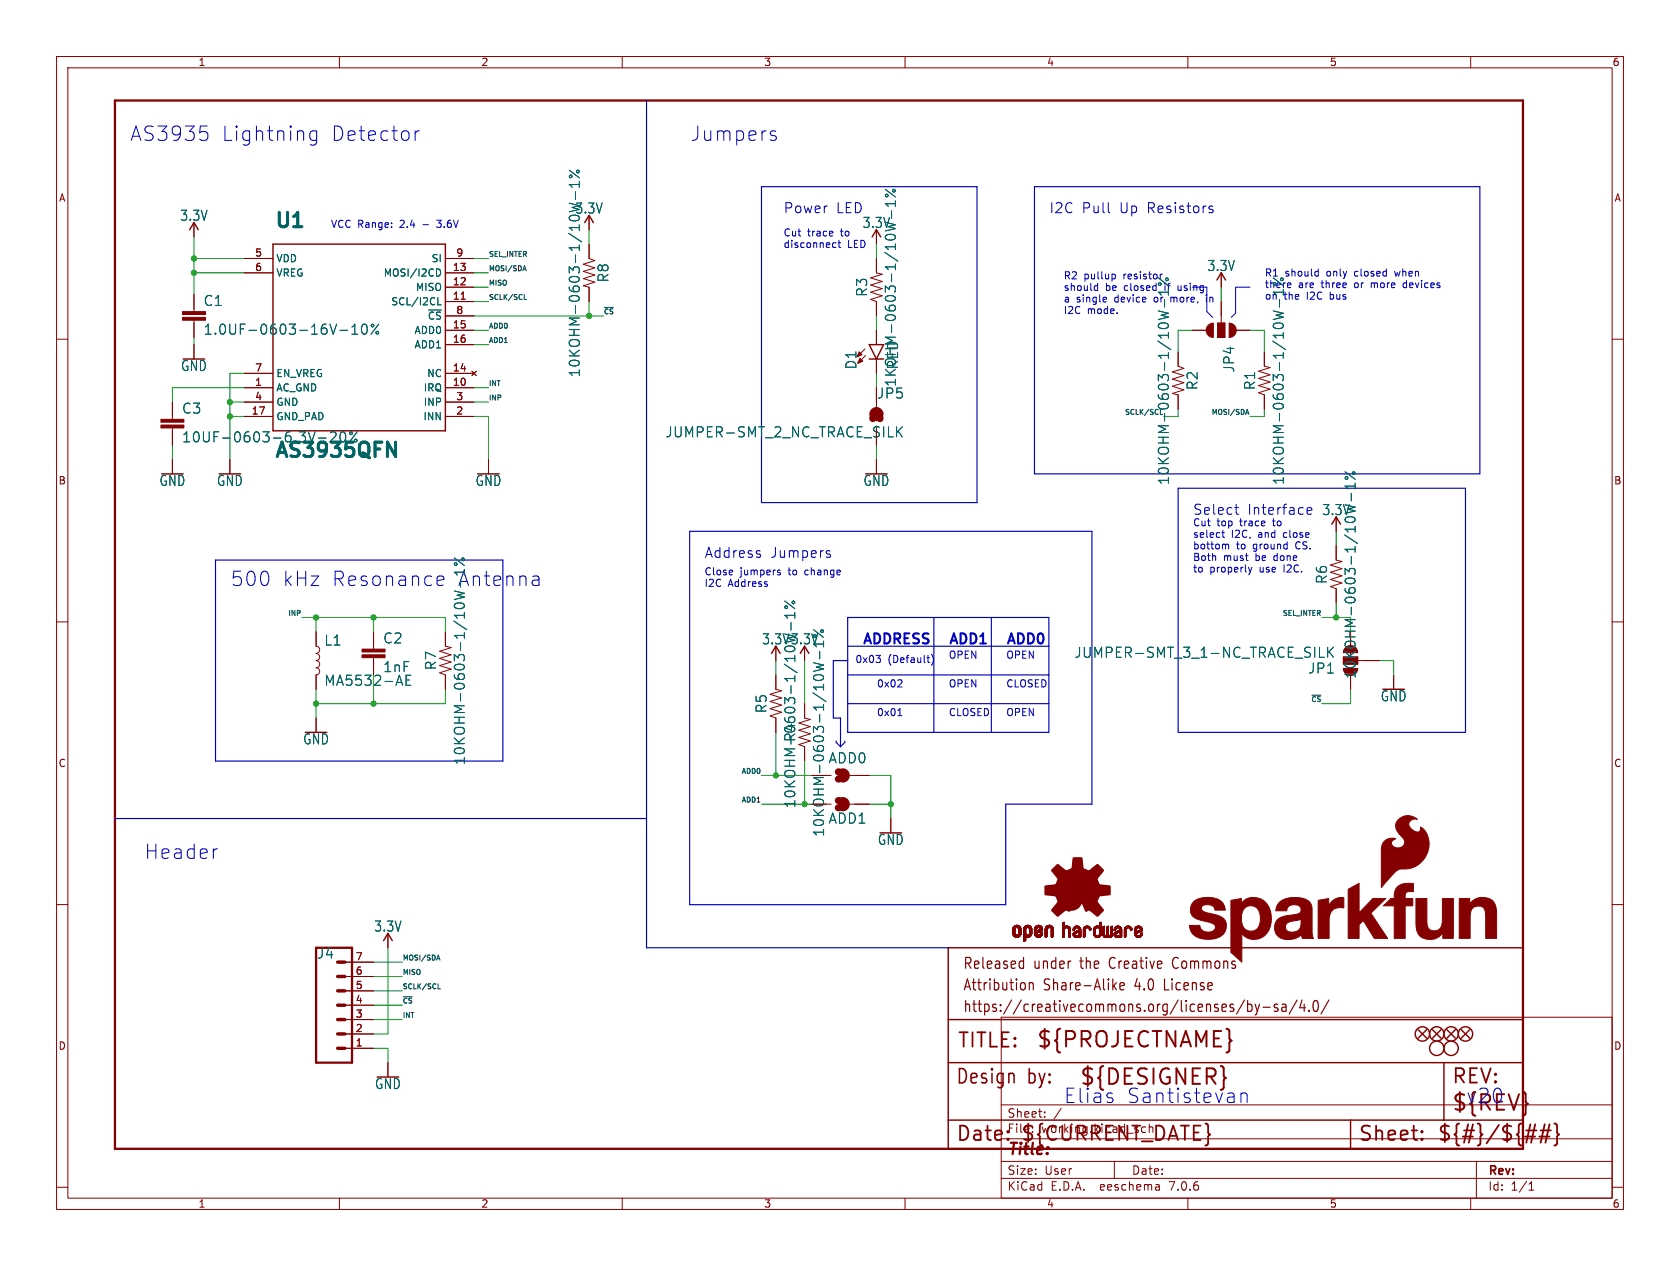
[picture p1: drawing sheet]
<svg xmlns="http://www.w3.org/2000/svg" width="297mm" height="224mm" viewBox="0 0 297 224" stroke-linecap="round" stroke-linejoin="round" font-family="sans-serif">
<defs><g id="words">
<g font-size="3.8" fill="#840000">
<text x="183.1" y="185.7">${PROJECTNAME}</text>
<text x="190.8" y="192.3">${DESIGNER}</text>
<text x="256.5" y="196.9">${REV}</text>
</g>
<g font-size="3.5" fill="#0000c2">
<text x="22.9" y="25.2">AS3935</text>
<text x="39" y="25.2">Lightning</text>
<text x="58.3" y="25.2">Detector</text>
<text x="121.9" y="25.2">Jumpers</text>
<text x="40.6" y="103.9">500</text>
<text x="49.8" y="103.9">kHz</text>
<text x="58.4" y="103.9">Resonance</text>
<text x="25.4" y="152.2">Header</text>
<text x="188" y="195.3">Elias</text>
<text x="199" y="195.3">Santistevan</text>
<text x="259.1" y="195.3">v20</text>
</g>
<g font-size="3.5" fill="#006464">
<text x="48.3" y="41">U1</text>
<text x="48.3" y="81.6">AS3935QFN</text>
<text x="80.6" y="103.9">Antenna</text>
</g>
<g font-size="3.5" fill="#840000">
<text x="169.2" y="185.7">TITLE:</text>
<text x="168.9" y="192.1">Design</text>
<text x="181.6" y="192.1">by:</text>
<text x="256.5" y="192.1">REV:</text>
<text x="168.9" y="202.2">Date:</text>
<text x="180.3" y="202.2">${CURRENT_DATE}</text>
<text x="240" y="202.2">Sheet:</text>
<text x="254" y="202.2">${#}/${##}</text>
</g>
<text font-size="2.8" fill="#840000" x="178" y="204.8">Title:</text>
<g font-size="2.7" fill="#840000">
<text x="170.2" y="171.7">Released</text>
<text x="182.7" y="171.7">under</text>
<text x="191.1" y="171.7">the</text>
<text x="196.5" y="171.7">Creative</text>
<text x="208" y="171.7">Commons</text>
<text x="170.2" y="175.5">Attribution</text>
<text x="170.2" y="179.3">https://creativecommons.org/licenses/by-sa/4.0/</text>
<text x="184.5" y="175.5">Share-Alike</text>
<text x="200.8" y="175.5">4.0</text>
<text x="206.2" y="175.5">License</text>
</g>
<g font-size="2.5" fill="#006464">
<text x="31.8" y="39.3">3.3V</text>
<text x="101.6" y="38">3.3V</text>
<text x="152.4" y="40.5">3.3V</text>
<text x="107.8" y="50" transform="rotate(-90 107.8 50)">R8</text>
<text x="153.5" y="52.6" transform="rotate(-90 153.5 52.6)">R3</text>
<text x="213.4" y="48.2">3.3V</text>
<text x="35.9" y="54.3">C1</text>
<text x="35.9" y="59.4">1.0UF-0603-16V-10%</text>
<text x="31.9" y="65.8">GND</text>
<text x="151.6" y="65.4" transform="rotate(-90 151.6 65.4)">D1</text>
<text x="159" y="65.4" transform="rotate(-90 159 65.4)">RED</text>
<text x="218.4" y="66" transform="rotate(-90 218.4 66)">JP4</text>
<text x="102.7" y="66.8" transform="rotate(-90 102.7 66.8)">10KOHM-0603-1/10W-1%</text>
<text x="158.6" y="68.5" transform="rotate(-90 158.6 68.5)">1KOHM-0603-1/10W-1%</text>
<text x="211.9" y="69.1" transform="rotate(-90 211.9 69.1)">R2</text>
<text x="222.1" y="69.1" transform="rotate(-90 222.1 69.1)">R1</text>
<text x="32.1" y="73.4">C3</text>
<text x="32.1" y="78.5">10UF-0603-6.3V-20%</text>
<text x="28.1" y="86.2">GND</text>
<text x="38.3" y="86.2">GND</text>
<text x="84" y="86.2">GND</text>
<text x="152.6" y="86.2">GND</text>
<text x="206.9" y="85.9" transform="rotate(-90 206.9 85.9)">10KOHM-0603-1/10W-1%</text>
<text x="227.2" y="85.9" transform="rotate(-90 227.2 85.9)">10KOHM-0603-1/10W-1%</text>
<text x="233.7" y="91.3">3.3V</text>
<text x="234.8" y="103.4" transform="rotate(-90 234.8 103.4)">R6</text>
<text x="57.3" y="114.4">L1</text>
<text x="67.7" y="114">C2</text>
<text x="67.7" y="119.1">1nF</text>
<text x="77.3" y="118.6" transform="rotate(-90 77.3 118.6)">R7</text>
<text x="134.6" y="114.2">3.3V 3.3V</text>
<text x="189.9" y="116.6">JUMPER-SMT_3_1-NC_TRACE_SILK</text>
<text x="231.2" y="119.4">JP1</text>
<text x="57.3" y="121.5">MA5532-AE</text>
<text x="239.9" y="120.2" transform="rotate(-90 239.9 120.2)">10KOHM-0603-1/10W-1%</text>
<text x="244" y="124.3">GND</text>
<text x="53.5" y="131.9">GND</text>
<text x="135.7" y="126.2" transform="rotate(-90 135.7 126.2)">R5</text>
<text x="140.8" y="131.3" transform="rotate(-90 140.8 131.3)">R4</text>
<text x="82.4" y="135.4" transform="rotate(-90 82.4 135.4)">10KOHM-0603-1/10W-1%</text>
<text x="146.4" y="135.2">ADD0</text>
<text x="140.8" y="143" transform="rotate(-90 140.8 143)">10KOHM-0603-1/10W-1%</text>
<text x="146.4" y="145.9">ADD1</text>
<text x="155.1" y="149.7">GND</text>
<text x="66.1" y="165">3.3V</text>
<text x="56" y="169.8">J4</text>
<text x="66.2" y="192.8">GND</text>
</g>
<g font-size="2.5" fill="#0000c2">
<text x="138.4" y="37.9">Power</text>
<text x="147.8" y="37.9">LED</text>
<text x="185.4" y="37.9">I2C</text>
<text x="191.2" y="37.9">Pull</text>
<text x="197.9" y="37.9">Up</text>
<text x="202.8" y="37.9">Resistors</text>
<text x="210.8" y="91.2">Select</text>
<text x="220.5" y="91.2">Interface</text>
<text x="124.5" y="98.8">Address</text>
<text x="136.2" y="98.8">Jumpers</text>
<text x="152.4" y="114.1">ADDRESS</text>
<text x="167.6" y="114.1">ADD1</text>
<text x="177.8" y="114.1">ADD0</text>
</g>
<g font-size="2.5" fill="#840000">
<text x="155" y="70.7">JP5</text>
<text x="117.6" y="77.6">JUMPER-SMT_2_NC_TRACE_SILK</text>
<text x="145.9" y="148.1" transform="rotate(-90 145.9 148.1)">10KOHM-0603-1/10W-1%</text>
</g>
<g font-size="2.1" fill="#840000">
<text x="178" y="197.9">Sheet:</text>
<text x="178" y="200.6">File:</text>
<text x="184.1" y="200.6">working.kicad_sch</text>
<text x="178" y="208">Size:</text>
<text x="184.7" y="208">User</text>
<text x="200" y="208">Date:</text>
<text x="263" y="208.2">Rev:</text>
<text x="178" y="210.8">KiCad</text>
<text x="185.7" y="210.8">E.D.A.</text>
<text x="194.6" y="210.8">eeschema</text>
<text x="207" y="210.8">7.0.6</text>
<text x="263" y="210.8">Id:</text>
<text x="267.1" y="210.8">1/1</text>
</g>
<g font-size="1.8" fill="#840000">
<text x="35" y="11.9">1</text>
<text x="85" y="11.9">2</text>
<text x="135" y="11.9">3</text>
<text x="185" y="11.9">4</text>
<text x="235" y="11.9">5</text>
<text x="285" y="11.9">6</text>
<text x="10.3" y="35.9">A</text>
<text x="285.3" y="35.9">A</text>
<text x="10.3" y="85.9">B</text>
<text x="285.3" y="85.9">B</text>
<text x="10.3" y="135.9">C</text>
<text x="285.3" y="135.9">C</text>
<text x="10.3" y="185.9">D</text>
<text x="285.3" y="185.9">D</text>
<text x="35" y="213.8">1</text>
<text x="85" y="213.8">2</text>
<text x="135" y="213.8">3</text>
<text x="185" y="213.8">4</text>
<text x="235" y="213.8">5</text>
<text x="285" y="213.8">6</text>
</g>
<g font-size="1.8" fill="#0000c2">
<text x="58.4" y="40.4">VCC Range:</text>
<text x="70.8" y="40.4">2.4</text>
<text x="75" y="40.4">-</text>
<text x="77.7" y="40.4">3.6V</text>
<text x="138.4" y="41.9">Cut</text>
<text x="142.7" y="41.9">trace</text>
<text x="148.8" y="41.9">to</text>
<text x="138.4" y="43.9">disconnect</text>
<text x="149.8" y="43.9">LED</text>
<text x="188" y="49.5">R2</text>
<text x="188" y="51.5">should</text>
<text x="188" y="53.6">a</text>
<text x="190.3" y="53.6">single</text>
<text x="191.6" y="49.5">pullup</text>
<text x="195.4" y="51.5">be</text>
<text x="197.1" y="53.6">device</text>
<text x="198.8" y="51.5">closed</text>
<text x="206.2" y="51.5">if</text>
<text x="207.4" y="53.6">more,</text>
<text x="208.7" y="51.5">using</text>
<text x="213.9" y="53.6">in</text>
<text x="223.5" y="49">R1</text>
<text x="227" y="53.1">the</text>
<text x="229.5" y="51">are</text>
<text x="231.1" y="53.1">I2C</text>
<text x="233.7" y="51">three</text>
<text x="234.6" y="49">only</text>
<text x="235.4" y="53.1">bus</text>
<text x="239.7" y="49">closed</text>
<text x="239.7" y="51">or</text>
<text x="242.8" y="51">more</text>
<text x="247.1" y="49">when</text>
<text x="248.7" y="51">devices</text>
<text x="188" y="55.6">I2C</text>
<text x="192.2" y="55.6">mode.</text>
<text x="210.8" y="93.2">Cut</text>
<text x="210.8" y="95.2">select</text>
<text x="215.1" y="93.2">top</text>
<text x="217.7" y="95.2">I2C,</text>
<text x="219.3" y="93.2">trace</text>
<text x="222.5" y="95.2">and</text>
<text x="225.3" y="93.2">to</text>
<text x="227.2" y="95.2">close</text>
<text x="124.5" y="101.8">Close</text>
<text x="130.8" y="101.8">jumpers</text>
<text x="139.5" y="101.8">to</text>
<text x="142.5" y="101.8">change</text>
<text x="210.8" y="97.3">bottom</text>
<text x="210.8" y="99.3">Both</text>
<text x="210.8" y="101.4">to</text>
<text x="213.9" y="101.4">properly</text>
<text x="216.3" y="99.3">must</text>
<text x="218.6" y="97.3">to</text>
<text x="221.6" y="97.3">ground</text>
<text x="222.1" y="99.3">be</text>
<text x="222.8" y="101.4">use</text>
<text x="225.5" y="99.3">done</text>
<text x="227.2" y="101.4">I2C.</text>
<text x="229.3" y="97.3">CS.</text>
<text x="124.5" y="103.9">I2C</text>
<text x="128.7" y="103.9">Address</text>
<text x="151.1" y="117.4">0x03</text>
<text x="157" y="117.4">(Default)</text>
<text x="167.6" y="116.6">OPEN</text>
<text x="177.8" y="116.6">OPEN</text>
<text x="154.9" y="121.7">0x02</text>
<text x="167.6" y="121.7">OPEN</text>
<text x="177.8" y="121.7">CLOSED</text>
<text x="154.9" y="126.8">0x01</text>
<text x="167.6" y="126.8">CLOSED</text>
<text x="177.8" y="126.8">OPEN</text>
</g>
<g font-size="1.8" fill="#a90000">
<text x="45" y="45.5">5</text>
<text x="80.6" y="45.5">9</text>
<text x="45" y="48">6</text>
<text x="80" y="53.1">11</text>
<text x="80" y="50.5">12</text>
<text x="80" y="48">13</text>
<text x="80" y="58.2">15</text>
<text x="80.6" y="55.6">8</text>
<text x="45" y="65.8">7</text>
<text x="80" y="65.8">14</text>
<text x="80" y="60.7">16</text>
<text x="45" y="68.3">1</text>
<text x="45" y="70.9">4</text>
<text x="80" y="68.3">10</text>
<text x="80.6" y="70.9">3</text>
<text x="44.4" y="73.4">17</text>
<text x="80.6" y="73.4">2</text>
<text x="62.8" y="172.5">6</text>
<text x="62.8" y="169.9">7</text>
<text x="62.8" y="177.5">4</text>
<text x="62.8" y="175">5</text>
<text x="62.8" y="185.2">1</text>
<text x="62.8" y="182.6">2</text>
<text x="62.8" y="180.1">3</text>
</g>
<g font-size="1.8" fill="#006464">
<text x="48.8" y="46.6">VDD</text>
<text x="76.2" y="46.6">SI</text>
<text x="48.8" y="49.1">VREG</text>
<text x="67.7" y="49.1">MOSI/I2CD</text>
<text x="73.4" y="51.7">MISO</text>
<text x="198.7" y="49.5">resistor</text>
<text x="204.3" y="53.6">or</text>
<text x="223.5" y="51">there</text>
<text x="223.5" y="53.1">on</text>
<text x="227.2" y="49">should</text>
<text x="69.1" y="54.2">SCL/I2CL</text>
<text x="73.2" y="59.3">ADD0</text>
<text x="75.5" y="56.7">~{CS}</text>
<text x="73.2" y="61.8">ADD1</text>
<text x="48.8" y="69.4">AC_GND</text>
<text x="48.8" y="72">GND</text>
<text x="48.8" y="66.9">EN_VREG</text>
<text x="74.8" y="69.4">IRQ</text>
<text x="74.8" y="72">INP</text>
<text x="75.4" y="66.9">NC</text>
<text x="48.8" y="74.5">GND_PAD</text>
<text x="74.8" y="74.5">INN</text>
</g>
<g font-size="1.2" fill="#0f0f0f">
<text x="86.4" y="45.5">SEL_INTER</text>
<text x="86.4" y="53.1">SCLK/SCL</text>
<text x="86.4" y="50.6">MISO</text>
<text x="86.4" y="48">MOSI/SDA</text>
<text x="86.4" y="58.2">ADD0</text>
<text x="106.7" y="55.6">~{CS}</text>
<text x="86.4" y="60.7">ADD1</text>
<text x="86.4" y="70.9">INP</text>
<text x="86.4" y="68.3">INT</text>
<text x="214.1" y="73.4">MOSI/SDA</text>
<text x="50.8" y="109">INP</text>
<text x="226.6" y="109">SEL_INTER</text>
<text x="231.7" y="124.2">~{CS}</text>
<text x="131" y="136.9">ADD0</text>
<text x="131" y="142">ADD1</text>
<text x="71.1" y="172.5">MISO</text>
<text x="71.1" y="169.9">MOSI/SDA</text>
<text x="71.1" y="177.6">~{CS}</text>
<text x="71.1" y="175">SCLK/SCL</text>
<text x="71.1" y="180.1">INT</text>
</g>
<text font-size="1.2" fill="#006464" x="198.7" y="73.4">SCLK/SCL</text>
</g></defs>
<g fill="none" stroke="#840000" stroke-width=".18">
<path d="M10 10h277v203.9h-277zM12 12h273v199.9h-273zM60 10v2M110 10v2M160 10v2M210 10v2M260 10v2M34.3 39.4v2.5M104.1 38.1v2.5M10 60h2M34.3 52.1v3M34.3 56.6v3.1"/>
<path d="M43.2 48.3h5.1M43.2 45.7h5.1M78.7 58.4h5.1M78.7 53.3h5.1M78.7 50.8h5.1M78.7 48.3h5.1M78.7 45.7h5.1M78.7 55.9h5.1M104.1 43.2v2.5l1.1 .4-2.1 .6 2.1 .7-2.1 .6 2.1 .6-2.1 .7 2.1 .6-2.1 .6 1 .3v2.5M154.9 40.6v2.6M154.9 45.7v2.6l1.1 .2-2.1 .6 2.1 .7-2.1 .6 2.1 .7-2.1 .6 2.1 .6-2.1 .7 1 .3v2.6M154.9 58.4v2.6"/>
<path d="M210.8 58.4h2.6M215.3 57.2h1.2v2.5h-1.2zM215.9 48.3v2.5M215.9 53.3v3.9M218.4 58.4h2.6M285 60h2M30.5 71.1v3.1M30.5 75.7v3M34.3 61v2.5M43.2 68.6h5.1M43.2 66h5.1M43.2 73.7h5.1"/>
<path d="M43.2 71.1h5.1M78.7 68.6h5.1M78.7 66h5.1M78.7 61h5.1M78.7 73.7h5.1M78.7 71.1h5.1M83.4 65.7l.8 .7M84.2 65.7l-.8 .7M152.9 61.7l-1.4 1.4M153 62.9l-1.4 1.4M154.9 63.5v2.5M154.9 71.1v.9"/>
<path d="M208.3 62.2v2.6l1 .4-2 .6 2 .6-2 .7 2 .6-2 .6 2 .7-2 .6 1 .3v2.5M223.5 62.2v2.6l1 .2-2 .7 2 .6-2 .6 2 .7-2 .6 2 .6-2 .7 1 .4v2.5M30.5 81.3v2.5M40.6 81.3v2.5M86.4 81.3v2.5M154.9 81.3v2.5M236.2 96.5v2.6l1 .2-2 .6 2 .7-2 .6 2 .7-2 .6 2 .6-2 .7 1 .3v2.6M236.2 91.4v2.6M10 110h2M55.9 111.8v2.5a.64 .64 0 0 1 .6 .6 .64 .64 0 0 1-.6 .7 .64 .64 0 0 1 .6 .6 .64 .64 0 0 1-.6 .6 .64 .64 0 0 1 .6 .7 .64 .64 0 0 1-.6 .6 .64 .64 0 0 1 .6 .6 .64 .64 0 0 1-.6 .7v2.5M66 111.8v3M66 116.3v3.1"/>
<path d="M78.7 111.8v2.5l1.1 .3-2.1 .6 2.1 .6-2.1 .7 2.1 .6-2.1 .6 2.1 .7-2.1 .6 1 .4v2.5M137.2 114.3v2.5M137.2 119.4v2.5l1 .3-2.1 .6 2.1 .6-2.1 .7 2.1 .6-2.1 .6 2.1 .7-2.1 .6 1.1 .4v2.5M142.2 114.3v2.5M238.8 119.4v2.5M240 116.8h3.8M246.4 119.4v2.5M285 110h2M55.9 127v2.5M142.2 124.5v2.5l1.1 .3-2.1 .6 2.1 .6-2.1 .7 2.1 .6-2.1 .6 2.1 .7-2.1 .6 1 .4v2.5M146 137.2h.9M150.2 137.2h3.5"/>
<path d="M10 160h2M146 142.2h.9M150.2 142.2h3.5M157.5 144.8v2.5M285 160h2M61 177.8h5M61 175.3h5M61 172.7h5M61 170.2h5M68.6 165.1v2.5M177 179.9h108v32h-108zM61 185.4h5"/>
<path d="M61 182.9h5M61 180.3h5M68.6 188v2.5M177 195.4h108M184.7 197.5v.1M184.7 196.7v.1M187.6 196l-1.3 2M10 210h2M60 211.9v2M110 211.9v2M160 211.9v2M177 208.4h108"/>
<path d="M177 205.4h108M177 201.4h108M197 205.4v3M204.9 209.6l.1 .9M205 210.4l-.2 .1M205 209.9h-.2M210 211.9v2M260 211.9v2M261 205.4v6.5M270.3 210.5h.9M270.3 209.4l.4-.4v1.5M285 210h2"/>
</g>
<g fill="none" stroke="#006464" stroke-width=".18">
<path d="M100.6 35.9l1.8 .5M100.6 30.1l1.8 1.4M101.7 33.9v1.4M102.4 37l-1.8 .5M102.4 32.1v1M102.4 32.6h-1.8l.5 .5M156.5 39.3l1.8 .5-1.3 .3 1.3 .3M156.5 33.5l1.8 1.3M157.6 37.3v1.4M158.3 35.5v1M158.3 36h-1.8l.5 .5M60.1 58.4h1.4"/>
<path d="M62.2 59.1h1M62.2 57.8l.5-.5v1.8M64.2 57.4l.3-.1a1.11 1.11 0 0 1 0 1.8h-.2a1.18 1.18 0 0 1-.1-1.7zM67 57.3l-1.4 1.8M77.2 47.6a.64 .64 0 0 1 .7 .6 .64 .64 0 0 1-.7 .6M77.4 52.6v1.3h.6M204.8 55l1.8 .4-1.3 .4 1.3 .3-1.8 .4M204.8 49.1l1.8 1.4M205 50l.3 .2-.3 .3-.2-.3 .1-.1M205.9 53v1.3M206.6 51.2v1M206.6 51.7h-1.8l.4 .3"/>
<path d="M225.1 55l1.8 .4-1.3 .4 1.3 .3-1.8 .4M225.1 49.1l1.8 1.4M226.2 53v1.3M226.6 49.1l-.2 .1M226.9 51.2v1M56.3 77.5h1.3M58.4 76.6l.3-.2 .6 .1a.48 .48 0 0 1 0 .6l-1 1.1M60.2 77.8a.92 .92 0 0 1 .5-1.4 1.05 1.05 0 0 1 .3 1.4M62.6 77.9l.3-.2 .2 .2M63.1 76.4l-1.3 1.8M158.8 76.3l.7 1M159.5 75.5l-1 1"/>
<path d="M80.3 98.7l1.8 1.3M237.8 89.3l1.8 .4-1.3 .3 1.3 .4-1.8 .4M237.8 83.4l1.8 1.4M238.9 87.2v1.4M239.6 85.5v1M239.6 86h-1.8l.5 .5M71.8 119.4v1.8h.8M82.1 104.9l-1.3 .4 1.3 .3-1.8 .4M138.7 106.3l1.8 1.4M139.8 110.1v1.4M140.5 108.3v1M140.5 108.8h-1.8l.5 .5"/>
<path d="M143.8 117.2l1.8 .4-1.3 .4 1.3 .3-1.8 .4M143.8 113.9h1.8M143.8 111.4l1.8 1.3M144.9 115.2v1.3M145.6 113.4v1M233.3 116.3h.8M234.7 114.5v1.8M235 115.2l.7 1.1M235.7 114.5l-1 1M71.8 120.3h.6"/>
<circle cx="100.9" cy="31.2" r=".25"/>
<circle cx="102.2" cy="30.3" r=".25"/>
<circle cx="156.8" cy="34.6" r=".25"/>
<circle cx="158" cy="33.7" r=".25"/>
<circle cx="65.9" cy="57.6" r=".25"/>
<circle cx="66.7" cy="58.9" r=".25"/>
<circle cx="206.3" cy="49.4" r=".25"/>
<circle cx="62.1" cy="76.6" r=".25"/>
<circle cx="80.6" cy="99.8" r=".25"/>
<circle cx="81.8" cy="98.9" r=".25"/>
<circle cx="238.1" cy="84.5" r=".25"/>
<circle cx="239.3" cy="83.7" r=".25"/>
<circle cx="139" cy="107.4" r=".25"/>
<circle cx="140.3" cy="106.5" r=".25"/>
<circle cx="145.3" cy="111.6" r=".25"/>
</g>
<g fill="none" stroke="#840000" stroke-width=".25">
<path d="M103.4 39.4l.7-1.3 .8 1.3M33.5 40.6l.8-1.2 .8 1.2M48.3 43.2h30.4v33h-30.4zM154.2 41.9l.7-1.3 .8 1.3M215.1 49.5l.8-1.2 .8 1.2M153.7 63.5h2.5M153.7 61h2.5l-1.3 2.5zM154.9 72.6v1.8M235.5 92.7l.7-1.3 .8 1.3M136.4 115.6l.8-1.3 .7 1.3M141.5 115.6l.7-1.3 .8 1.3M67.8 166.4l.8-1.3 .7 1.3"/>
<path d="M167.6 167.6h101.6v35.6h-101.6zM167.6 198.1h101.6M167.6 180.3h101.6M167.6 188h101.6M238.8 198.1v5.1M250.7 182.1l1.5 1.5M252.2 182.1l-1.5 1.5M253.2 182.1l1.6 1.5M254.8 182.1l-1.6 1.5M255.3 188v10.1M255.8 182.1l1.5 1.5M257.3 182.1l-1.5 1.5"/>
<path d="M258.3 182.1l1.5 1.5M259.8 182.1l-1.5 1.5"/>
<circle cx="251.5" cy="182.9" r="1.27"/>
<circle cx="254" cy="185.4" r="1.27"/>
<circle cx="254" cy="182.9" r="1.27"/>
<circle cx="256.5" cy="182.9" r="1.27"/>
<circle cx="256.5" cy="185.4" r="1.27"/>
<circle cx="259.1" cy="182.9" r="1.27"/>
</g>
<g fill="none" stroke="#840000" stroke-width=".32">
<path d="M269.8 199.9h1.8M271.4 198.9l-.7 3.2M272.4 199.9h1.8M273.1 198.9l-.7 3.2M273.9 198.9l-.7 3.2M274.8 198.7l.3 .2 .2 .2v1.2l.3 .4-.3 .3v1.2l-.2 .3-.3 .1M178.2 201.4l.1 .1-.1 .1M251.4 201.4l.1 .1-.1 .1M251.4 201.4l-.1 .1 .1 .1M251.4 200.1v.2M251.4 201.4v.2M251.4 200.1l.1 .1-.1 .1"/>
<path d="M251.4 200.1l-.1 .1 .1 .1M269.6 201h1.8M272.1 201h1.8"/>
</g>
<path d="M216.5 190.5l.2 .2-.2 .1" fill="none" stroke="#840000" stroke-width=".34"/>
<g fill="none" stroke="#840000" stroke-width=".21">
<path d="M180.5 170l.4 .1M180.9 169.3v2M180.9 171.2l-.4 .1M181.2 174v.9M182 173.8v1.3M182 174a.4 .4 0 0 1 .6-.1l.1 1.2M196.9 174.4l.5 .7M197.4 173.8l-.7 .7M198 174.4l.8-.1-.1-.4-.5-.1-.2 .3 .1 .9 .1 .1 .5-.1M220 176.9l-1.4 2.5M220.6 177v1.9M220.6 177.7l.4-.1 .3 .4v.5l-.1 .3-.2 .1-.4-.1"/>
<path d="M221.9 177.6l.4 1.3M222.3 178.9l-.2 .5-.2 .1M222.7 177.6l-.4 1.3M223.3 178.2h1.2M225.9 177.7l-.4-.1a.34 .34 0 0 0-.3 .3 .34 .34 0 0 0 .3 .4h.2a.34 .34 0 0 1 .3 .3 .34 .34 0 0 1-.3 .3l-.4-.1M226.7 177.7l.1-.1 .5 .1 .1 1.2M227.4 178.1l-.6 .1a.4 .4 0 0 0-.2 .3 .4 .4 0 0 0 .2 .4l.6-.1M229.3 176.9l-1.4 2.5M230.2 176.9l-.4 1.4h1M230.6 177.6v1.3M231.4 178.7v.2M232.4 177.1a.37 .37 0 0 1 .4-.1 .37 .37 0 0 1 .2 .3l.1 .9a.71 .71 0 0 1-.4 .7h-.2a1.44 1.44 0 0 1-.1-1.8z"/>
<path d="M234.9 176.9l-1.4 2.5"/>
</g>
<path d="M20.3 17.8h248.9v185.4h-248.9zM55.9 167.6h6.3v20.4h-6.3z" fill="none" stroke="#840000" stroke-width=".41"/>
<path d="M59.7 177.8h1.3M59.7 175.3h1.3M59.7 172.7h1.3M59.7 170.2h1.3M59.7 185.4h1.3M59.7 182.9h1.3M59.7 180.3h1.3" fill="none" stroke="#840000" stroke-width=".61"/>
<g fill="#840000" stroke="#840000" stroke-width=".18">
<path d="M222.8 162.5h2l-.1 .7-.4 1.3-1.7-.8z"/>
<path d="M238.3 157.3l2-1.1v5.3l2.4-2.6h2.3l-2.6 2.6 2.9 4.5h-2.3l-2-3.2-.7 .8v2.4h-2z"/>
<path d="M227.7 161.9l1.3-.1 .2 1-1.1 .2z"/>
<path d="M233.1 159.3l1.8-.4v1.3a2.32 2.32 0 0 1 2.7-1.4v1.8h-.3a2.5 2.5 0 0 0-1.9 .6 7.1 7.1 0 0 0-.4 3.6v1.2h-2z"/>
<path d="M250.3 158.9h2v2a7.8 7.8 0 0 0 .2 3.3 1.42 1.42 0 0 0 1.6 .3 1.42 1.42 0 0 0 .9-1.4v-4.2h1.9v7.1h-1.8v-1a2.67 2.67 0 0 1-4.5-.1 20.6 20.6 0 0 1-.3-4.9z"/>
<path d="M258 158.9h1.8v1a2.66 2.66 0 0 1 4.5 0l.3 1.1v5h-1.9v-2a7.8 7.8 0 0 0-.3-3.3 1.42 1.42 0 0 0-1.6-.3 1.42 1.42 0 0 0-.9 1.4v4.2h-1.9z"/>
<path d="M217.6 159.3l1.8-.4v.9a2.87 2.87 0 0 1 3-1 2.87 2.87 0 0 1 2.2 2.3l.2 1.4h-2a1.86 1.86 0 0 0-2.1-2.2 2.25 2.25 0 0 0-1.2 2.6 1.64 1.64 0 0 0 1.2 1.8 1.64 1.64 0 0 0 1.9-1l1.7 .8a2.8 2.8 0 0 1-4.8 .6v5.1l-1.9-1.7z"/>
<path d="M211 159.5a4.4 4.4 0 0 1 5 0l.5 .9 .1 .6h-1.8a1.32 1.32 0 0 0-1.9-.9 .65 .65 0 0 0-.5 .7 .65 .65 0 0 0 .7 .6l.3 .1a6.2 6.2 0 0 1 3 1.1 2.22 2.22 0 0 1-1.6 3.4 4 4 0 0 1-4.2-1.1l-.3-1.2h1.8a1.54 1.54 0 0 0 2.5 .9l.2-.2a.8 .8 0 0 0-.1-.8 .8 .8 0 0 0-.7-.4 7.5 7.5 0 0 1-3.1-1.1 1.96 1.96 0 0 1 .1-2.6z"/>
<path d="M247.1 156.8a4.3 4.3 0 0 1 2.8-.5v1.4h-.4a.91 .91 0 0 0-.9 .3 .91 .91 0 0 0-.2 .9h1.4v1.3h-1.4v5.8h-1.9v-5.8h-1.9l.8-.8a1.45 1.45 0 0 1 1.1-.5v-.3a2.66 2.66 0 0 1 .6-1.8z"/>
<path d="M226.2 159.6a4.8 4.8 0 0 1 5.3-.1 3.8 3.8 0 0 1 .5 2.6v2.8l.2 1.1h-1.4a.56 .56 0 0 1-.5-.1 .56 .56 0 0 1-.2-.6 3.3 3.3 0 0 1-4.4 .1 2.12 2.12 0 0 1 1.6-3.4l.4-.1 .4 1.1a.95 .95 0 0 0-.8 1.1 .95 .95 0 0 0 1.1 .8 1.6 1.6 0 0 0 1.6-2v-.4l-.8 .3-.2-1 .3-.1a.85 .85 0 0 0 .7-1.1 .85 .85 0 0 0-1.1-.6 1.15 1.15 0 0 0-1.4 1.1h-2l.3-.9z"/>
<path d="M247.1 145a2.45 2.45 0 0 1 3.5-.1 1.05 1.05 0 0 0-1.5 .6 1.05 1.05 0 0 0 .7 1.4 .75 .75 0 0 0 1.3-.2v-.4a3.8 3.8 0 0 1 .8 5.5 4.3 4.3 0 0 1-4.3 1.9 4.8 4.8 0 0 0-2.2 1.9l-1.2 1.4v-6.4a1.93 1.93 0 0 1 2.6-2.2 .81 .81 0 0 0-.8 .9 .81 .81 0 0 0 .9 .7 1.09 1.09 0 0 0 1.3-.6 1.09 1.09 0 0 0-.4-1.4 2.08 2.08 0 0 1-.7-3z"/>
<path d="M152 63.4l.5 .5-.9 .4z"/>
<path d="M64 115.8h4.1v.5h-4.1z"/>
<path d="M64 114.8h4.1v.5h-4.1z"/>
<path d="M179 165.1h.4z"/>
<path d="M179 165l.4 .1z"/>
<path d="M179 165h.4z"/>
<path d="M179 164.9l.4 .1z"/>
<path d="M179 164.9h.4z"/>
<path d="M179 164.8l.4 .1z"/>
<path d="M179 164.8h.4z"/>
<path d="M179 164.7l.4 .1z"/>
<path d="M179 164.7h.4z"/>
<path d="M179 164.6l.4 .1z"/>
<path d="M179 164.6h.4z"/>
<path d="M179 164.5l.4 .1z"/>
<path d="M179 164.5h.4z"/>
<path d="M179 164.4l.4 .1z"/>
<path d="M179 164.4h.4z"/>
<path d="M179 164.3l.4 .1z"/>
<path d="M179.1 165.2h.4z"/>
<path d="M179.1 165.1l.3 .1z"/>
<path d="M179.1 165.1h.3z"/>
<path d="M179.1 164.3h.3z"/>
<path d="M179.1 164.3h.4z"/>
<path d="M179.1 165.3h.4z"/>
<path d="M179.1 165.2l.4 .1z"/>
<path d="M179.1 164.2l.4 .1z"/>
<path d="M179.1 164.2h.4z"/>
<path d="M179.1 165.3h.5z"/>
<path d="M179.1 164.1l.4 .1z"/>
<path d="M179.1 164.1h.5z"/>
<path d="M179.1 165.4h.5z"/>
<path d="M179.1 165.3l.5 .1z"/>
<path d="M179.1 165.4h.6z"/>
<path d="M179.1 164.1h.6z"/>
<path d="M179.1 165.4h1.3z"/>
<path d="M179.1 164l1.3 .1z"/>
<path d="M179.1 164h1.3z"/>
<path d="M179.2 165.5h1.2z"/>
<path d="M179.2 165.4l1.2 .1z"/>
<path d="M179.2 164h1.2z"/>
<path d="M179.2 163.9l1.1 .1z"/>
<path d="M179.2 165.5h1.1z"/>
<path d="M179.2 163.9h1.1z"/>
<path d="M179.2 165.5l1.1 .1z"/>
<path d="M179.2 165.6h1.1z"/>
<path d="M179.3 165.6h1z"/>
<path d="M179.3 163.9h1z"/>
<path d="M179.3 163.8l1 .1z"/>
<path d="M179.3 163.8h1z"/>
<path d="M179.3 165.6h.9z"/>
<path d="M179.3 163.8h.9z"/>
<path d="M179.3 165.6l.9 .1z"/>
<path d="M179.3 165.7h.9z"/>
<path d="M179.4 163.8h.8z"/>
<path d="M179.4 165.7h.8z"/>
<path d="M179.4 165.7h.7z"/>
<path d="M179.4 163.7l.7 .1z"/>
<path d="M179.4 163.7h.7z"/>
<path d="M179.5 165.7h.6z"/>
<path d="M179.5 163.7h.6z"/>
<path d="M179.5 165.7l.5 .1z"/>
<path d="M179.5 163.7h.5z"/>
<path d="M179.6 165.8h.4z"/>
<path d="M179.6 163.7h.4z"/>
<path d="M179.6 165.8h.3z"/>
<path d="M179.6 163.7h.3z"/>
<path d="M179.7 165.8h.2z"/>
<path d="M179.7 163.7h.2z"/>
<path d="M179.8 164.1h.6z"/>
<path d="M179.9 165.4h.5z"/>
<path d="M179.9 164.1h.5z"/>
<path d="M179.9 165.3l.5 .1z"/>
<path d="M180 165.3h.5z"/>
<path d="M180 164.1h.4z"/>
<path d="M180 164.1h.5z"/>
<path d="M180 164.1l.5 .1z"/>
<path d="M180 164.2h.5z"/>
<path d="M180.1 165.2l.4 .1z"/>
<path d="M180.1 164.2h.4z"/>
<path d="M180.1 165.2h.4z"/>
<path d="M180.1 164.3h.4z"/>
<path d="M180.1 164.2l.4 .1z"/>
<path d="M180.1 165.1l.4 .1z"/>
<path d="M180.1 165.1h.4z"/>
<path d="M180.1 165l.4 .1z"/>
<path d="M180.1 165h.4z"/>
<path d="M180.1 164.9l.4 .1z"/>
<path d="M180.1 164.9h.4z"/>
<path d="M180.1 164.8l.4 .1z"/>
<path d="M180.1 164.8h.4z"/>
<path d="M180.1 164.7l.4 .1z"/>
<path d="M180.1 164.7h.4z"/>
<path d="M180.1 164.6l.4 .1z"/>
<path d="M180.1 164.6h.4z"/>
<path d="M180.1 164.5l.4 .1z"/>
<path d="M180.1 164.5h.4z"/>
<path d="M180.1 164.4l.4 .1z"/>
<path d="M180.1 164.4h.4z"/>
<path d="M180.1 164.3l.4 .1z"/>
<path d="M181 166.4h.2z"/>
<path d="M181 166.4h.3z"/>
<path d="M181 166.3l.3 .1z"/>
<path d="M181 166.3h.3z"/>
<path d="M181 166.2l.3 .1z"/>
<path d="M181 166.2h.3z"/>
<path d="M181 166.1l.3 .1z"/>
<path d="M181 166.1h.3z"/>
<path d="M181 166l.3 .1z"/>
<path d="M181 166h.3z"/>
<path d="M181 165.9l.3 .1z"/>
<path d="M181 165.9h.3z"/>
<path d="M181 165.8l.3 .1z"/>
<path d="M181 165.8h.3z"/>
<path d="M181 165.8h.4z"/>
<path d="M181 165.7l.4 .1z"/>
<path d="M181 165.7h1z"/>
<path d="M181 165.7h1.1z"/>
<path d="M181 165.6l1.1 .1z"/>
<path d="M181 165.6h1.2z"/>
<path d="M181 165.5l1.3 .1z"/>
<path d="M181 165.5h1.3z"/>
<path d="M181 165.4l1.3 .1z"/>
<path d="M181 165.4h1.3z"/>
<path d="M181 165.4h.6z"/>
<path d="M181 165.4h.5z"/>
<path d="M181 165.3l.5 .1z"/>
<path d="M181 165.3h.5z"/>
<path d="M181 165.3h.4z"/>
<path d="M181 165.2l.4 .1z"/>
<path d="M181 165.2h.4z"/>
<path d="M181 165.2h.3z"/>
<path d="M181 165.1l.3 .1z"/>
<path d="M181 165.1h.3z"/>
<path d="M181 165l.3 .1z"/>
<path d="M181 165h.3z"/>
<path d="M181 164.9l.3 .1z"/>
<path d="M181 164.9h.3z"/>
<path d="M181 164.8l.3 .1z"/>
<path d="M181 164.8h.3z"/>
<path d="M181 164.7l.3 .1z"/>
<path d="M181 164.7h.3z"/>
<path d="M181 164.6l.3 .1z"/>
<path d="M181 164.6h.3z"/>
<path d="M181 164.5l.3 .1z"/>
<path d="M181 164.5h.3z"/>
<path d="M181 164.4l.3 .1z"/>
<path d="M181 164.4h.3z"/>
<path d="M181 164.3l.3 .1z"/>
<path d="M181 164.3h.3z"/>
<path d="M181 164.3h.4z"/>
<path d="M181 164.2l.4 .1z"/>
<path d="M181 166.5h.1z"/>
<path d="M181 166.4l.1 .1z"/>
<path d="M181 164.2h.4z"/>
<path d="M181 164.1l.5 .1z"/>
<path d="M181 164.1h.5z"/>
<path d="M181 164.1h.6z"/>
<path d="M181 164l1.3 .1z"/>
<path d="M181 164h1.3z"/>
<path d="M181.1 164h1.2z"/>
<path d="M181.1 163.9l1.2 .1z"/>
<path d="M181.1 163.9h1.2z"/>
<path d="M181.1 163.9h1.1z"/>
<path d="M181.2 163.9h1z"/>
<path d="M181.2 163.8l1 .1z"/>
<path d="M181.2 163.8h1z"/>
<path d="M181.2 163.8h.9z"/>
<path d="M181.3 163.8h.8z"/>
<path d="M181.3 163.7l.7 .1z"/>
<path d="M181.3 163.7h.7z"/>
<path d="M181.4 163.7h.6z"/>
<path d="M181.4 165.7l.5 .1z"/>
<path d="M181.4 163.7h.5z"/>
<path d="M181.5 165.8h.4z"/>
<path d="M181.5 163.7h.4z"/>
<path d="M181.5 163.7h.3z"/>
<path d="M181.6 165.8h.2z"/>
<path d="M181.6 163.7h.2z"/>
<path d="M181.7 164.1h.6z"/>
<path d="M181.8 165.4h.5z"/>
<path d="M181.8 165.4h.6z"/>
<path d="M181.8 164.1h.6z"/>
<path d="M181.9 165.3l.5 .1z"/>
<path d="M181.9 164.1h.5z"/>
<path d="M181.9 165.3h.5z"/>
<path d="M181.9 164.1l.5 .1z"/>
<path d="M181.9 164.2h.5z"/>
<path d="M182 165.3h.4z"/>
<path d="M182 165.2l.4 .1z"/>
<path d="M182 164.2h.4z"/>
<path d="M182 165.2h.4z"/>
<path d="M182 164.3h.4z"/>
<path d="M182 164.2l.4 .1z"/>
<path d="M182 165.1l.4 .1z"/>
<path d="M182 165.1h.4z"/>
<path d="M182 164.4h.4z"/>
<path d="M182 164.3l.4 .1z"/>
<path d="M182 165l.4 .1z"/>
<path d="M182 165h.4z"/>
<path d="M182 164.9l.4 .1z"/>
<path d="M182 164.9h.4z"/>
<path d="M182 164.8l.4 .1z"/>
<path d="M182 164.8h.4z"/>
<path d="M182 164.7l.4 .1z"/>
<path d="M182 164.7h.4z"/>
<path d="M182 164.6l.4 .1z"/>
<path d="M182 164.6h.4z"/>
<path d="M182 164.5l.4 .1z"/>
<path d="M182 164.5h.4z"/>
<path d="M182 164.4l.4 .1z"/>
<path d="M182.9 165.2h.4z"/>
<path d="M182.9 165.1l.4 .1z"/>
<path d="M182.9 165.1h.4z"/>
<path d="M182.9 165l.4 .1z"/>
<path d="M182.9 165h.5z"/>
<path d="M182.9 165h.6z"/>
<path d="M182.9 164.9l.7 .1z"/>
<path d="M182.9 164.9h.7z"/>
<path d="M182.9 164.9h.8z"/>
<path d="M182.9 164.9h.9z"/>
<path d="M182.9 164.8l.9 .1z"/>
<path d="M182.9 164.8h.9z"/>
<path d="M182.9 164.8h1z"/>
<path d="M182.9 164.8h1.1z"/>
<path d="M182.9 164.7l1.1 .1z"/>
<path d="M182.9 164.7h1.1z"/>
<path d="M182.9 164.7h1.2z"/>
<path d="M182.9 164.7h1.3z"/>
<path d="M182.9 164.6l1.3 .1z"/>
<path d="M182.9 164.6h1.3z"/>
<path d="M182.9 164.6h1.4z"/>
<path d="M182.9 164.6h.4z"/>
<path d="M182.9 164.6h.3z"/>
<path d="M182.9 164.5l.3 .1z"/>
<path d="M182.9 164.5h.3z"/>
<path d="M182.9 164.4l.3 .1z"/>
<path d="M182.9 164.4h.3z"/>
<path d="M182.9 164.4h.4z"/>
<path d="M182.9 164.3l.4 .1z"/>
<path d="M182.9 164.3h.4z"/>
<path d="M182.9 164.2l.4 .1z"/>
<path d="M182.9 165.3h.5z"/>
<path d="M182.9 165.3h.4z"/>
<path d="M182.9 165.2l.4 .1z"/>
<path d="M182.9 164.2h.4z"/>
<path d="M182.9 164.2h.5z"/>
<path d="M182.9 164.1l.5 .1z"/>
<path d="M182.9 164.1h.5z"/>
<path d="M182.9 165.3l.5 .1z"/>
<path d="M182.9 165.4h.6z"/>
<path d="M182.9 164.1h.6z"/>
<path d="M182.9 165.4h1.3z"/>
<path d="M183 165.4h1.2z"/>
<path d="M183 164l1.2 .1z"/>
<path d="M183 164h1.2z"/>
<path d="M183 165.5h1.2z"/>
<path d="M183 165.4l1.2 .1z"/>
<path d="M183 165.5h1.1z"/>
<path d="M183 163.9l1.2 .1z"/>
<path d="M183 165.5l1.1 .1z"/>
<path d="M183 163.9h1.2z"/>
<path d="M183.1 165.6h1z"/>
<path d="M183.1 163.9h1z"/>
<path d="M183.1 163.8l1 .1z"/>
<path d="M183.1 163.8h1z"/>
<path d="M183.1 165.6l.9 .1z"/>
<path d="M183.2 163.8h.9z"/>
<path d="M183.2 165.7h.8z"/>
<path d="M183.2 163.8h.8z"/>
<path d="M183.2 163.7l.8 .1z"/>
<path d="M183.2 163.7h.7z"/>
<path d="M183.3 165.7h.6z"/>
<path d="M183.3 163.7h.6z"/>
<path d="M183.3 165.7l.6 .1z"/>
<path d="M183.3 164.6h1z"/>
<path d="M183.4 164.6h.9z"/>
<path d="M183.4 163.7h.4z"/>
<path d="M183.4 165.8h.4z"/>
<path d="M183.4 165.8h.3z"/>
<path d="M183.5 165.8h.2z"/>
<path d="M183.5 164.6h.8z"/>
<path d="M183.5 163.7h.2z"/>
<path d="M183.5 164.5l.8 .1z"/>
<path d="M183.5 164.5h.8z"/>
<path d="M183.6 164.5h.7z"/>
<path d="M183.7 164.5h.6z"/>
<path d="M183.7 164.1h.5z"/>
<path d="M183.7 165.4h.5z"/>
<path d="M183.7 164.1h.6z"/>
<path d="M183.7 164.4l.6 .1z"/>
<path d="M183.7 164.4h.6z"/>
<path d="M183.8 165.3l.5 .1z"/>
<path d="M183.8 164.4h.5z"/>
<path d="M183.8 164.1h.5z"/>
<path d="M183.8 165.3h.5z"/>
<path d="M183.8 164.1l.5 .1z"/>
<path d="M183.8 164.2h.5z"/>
<path d="M183.9 165.3h.4z"/>
<path d="M183.9 164.2h.4z"/>
<path d="M183.9 164.4h.4z"/>
<path d="M183.9 165.2l.4 .1z"/>
<path d="M183.9 165.2h.4z"/>
<path d="M183.9 164.3l.4 .1z"/>
<path d="M183.9 164.3h.4z"/>
<path d="M183.9 164.2l.4 .1z"/>
<path d="M183.9 165.1l.4 .1z"/>
<path d="M183.9 165.1h.4z"/>
<path d="M184 165.1h.3z"/>
<path d="M184 165l.3 .1z"/>
<path d="M184 165h.3z"/>
<path d="M184.1 164.9l.2 .1z"/>
<path d="M184.1 164.9h.2z"/>
<path d="M184.2 164.9h.1z"/>
<path d="M184.8 165.7h.2z"/>
<path d="M184.8 165.7h.3z"/>
<path d="M184.8 165.6l.3 .1z"/>
<path d="M184.8 165.6h.3z"/>
<path d="M184.8 165.6h.4z"/>
<path d="M184.8 165.5l.4 .1z"/>
<path d="M184.8 165.5h.4z"/>
<path d="M184.8 165.4l.4 .1z"/>
<path d="M184.8 165.4h.4z"/>
<path d="M184.8 165.3l.4 .1z"/>
<path d="M184.8 165.3h.4z"/>
<path d="M184.8 165.2l.4 .1z"/>
<path d="M184.8 165.2h.4z"/>
<path d="M184.8 165.1l.4 .1z"/>
<path d="M184.8 165.1h.4z"/>
<path d="M184.8 165l.4 .1z"/>
<path d="M184.8 165h.4z"/>
<path d="M184.8 164.9l.4 .1z"/>
<path d="M184.8 164.9h.4z"/>
<path d="M184.8 164.8l.4 .1z"/>
<path d="M184.8 164.8h.4z"/>
<path d="M184.8 164.7l.4 .1z"/>
<path d="M184.8 164.7h.4z"/>
<path d="M184.8 164.6l.4 .1z"/>
<path d="M184.8 164.6h.4z"/>
<path d="M184.8 164.5l.4 .1z"/>
<path d="M184.8 164.5h.4z"/>
<path d="M184.8 164.4l.4 .1z"/>
<path d="M184.8 164.4h.4z"/>
<path d="M184.8 164.3l.4 .1z"/>
<path d="M184.8 164.3h.4z"/>
<path d="M184.8 164.2l.4 .1z"/>
<path d="M184.8 165.7l.1 .1z"/>
<path d="M184.8 164.2h.4z"/>
<path d="M184.8 165.8h.1z"/>
<path d="M184.8 164.2h.5z"/>
<path d="M184.8 164.1l.5 .1z"/>
<path d="M184.8 164.1h.5z"/>
<path d="M184.8 164.1h.6z"/>
<path d="M184.9 164.1h.6z"/>
<path d="M184.9 164l1.3 .1z"/>
<path d="M184.9 164h1.3z"/>
<path d="M184.9 164h1.2z"/>
<path d="M184.9 163.9l1.2 .1z"/>
<path d="M184.9 163.9h1.2z"/>
<path d="M185 163.9h1.1z"/>
<path d="M185 163.9h1z"/>
<path d="M185 163.8l1 .1z"/>
<path d="M185 163.8h1z"/>
<path d="M185.1 163.8h.8z"/>
<path d="M185.1 163.7l.8 .1z"/>
<path d="M185.2 163.7h.6z"/>
<path d="M185.3 163.7h.4z"/>
<path d="M185.4 163.7h.3z"/>
<path d="M185.4 163.7h.2z"/>
<path d="M185.6 164.1h.6z"/>
<path d="M185.7 164.1h.5z"/>
<path d="M185.7 164.1l.5 .1z"/>
<path d="M185.8 164.2h.4z"/>
<path d="M185.8 164.2l.4 .1z"/>
<path d="M185.8 164.3h.4z"/>
<path d="M185.8 165.7h.3z"/>
<path d="M185.8 165.7h.4z"/>
<path d="M185.8 165.6l.4 .1z"/>
<path d="M185.8 165.6h.4z"/>
<path d="M185.8 165.6h.5z"/>
<path d="M185.8 165.5l.5 .1z"/>
<path d="M185.8 165.5h.5z"/>
<path d="M185.8 165.4l.5 .1z"/>
<path d="M185.8 165.4h.5z"/>
<path d="M185.8 165.3l.5 .1z"/>
<path d="M185.8 165.3h.5z"/>
<path d="M185.8 165.2l.5 .1z"/>
<path d="M185.8 165.2h.5z"/>
<path d="M185.8 165.1l.5 .1z"/>
<path d="M185.8 165.1h.5z"/>
<path d="M185.8 165l.5 .1z"/>
<path d="M185.8 165h.5z"/>
<path d="M185.8 164.9l.5 .1z"/>
<path d="M185.8 164.9h.5z"/>
<path d="M185.8 164.8l.5 .1z"/>
<path d="M185.8 164.8h.5z"/>
<path d="M185.8 164.7l.5 .1z"/>
<path d="M185.8 164.7h.5z"/>
<path d="M185.8 164.6l.5 .1z"/>
<path d="M185.8 164.6h.5z"/>
<path d="M185.8 164.5l.5 .1z"/>
<path d="M185.8 164.5h.5z"/>
<path d="M185.8 164.4l.5 .1z"/>
<path d="M185.8 164.4h.5z"/>
<path d="M185.8 164.3l.5 .1z"/>
<path d="M185.8 164.3h.5z"/>
<path d="M185.9 165.7h.2z"/>
<path d="M185.9 165.7l.1 .1z"/>
<path d="M185.9 165.8h.1z"/>
<path d="M187.9 165.8h.1z"/>
<path d="M187.9 165.7l.2 .1z"/>
<path d="M187.9 163.3h.3z"/>
<path d="M187.9 165.7h.2z"/>
<path d="M187.9 165.7h.3z"/>
<path d="M187.9 165.6l.3 .1z"/>
<path d="M187.9 165.6h.3z"/>
<path d="M187.9 165.5l.3 .1z"/>
<path d="M187.9 165.5h.3z"/>
<path d="M187.9 165.4l.3 .1z"/>
<path d="M187.9 165.4h.3z"/>
<path d="M187.9 165.3l.3 .1z"/>
<path d="M187.9 165.3h.3z"/>
<path d="M187.9 165.2l.3 .1z"/>
<path d="M187.9 165.2h.3z"/>
<path d="M187.9 165.1l.3 .1z"/>
<path d="M187.9 165.1h.3z"/>
<path d="M187.9 165l.3 .1z"/>
<path d="M187.9 165h.3z"/>
<path d="M187.9 164.9l.3 .1z"/>
<path d="M187.9 164.9h.3z"/>
<path d="M187.9 164.8l.3 .1z"/>
<path d="M187.9 164.8h.3z"/>
<path d="M187.9 164.7l.3 .1z"/>
<path d="M187.9 164.7h.3z"/>
<path d="M187.9 164.6l.3 .1z"/>
<path d="M187.9 164.6h.3z"/>
<path d="M187.9 164.5l.3 .1z"/>
<path d="M187.9 164.5h.3z"/>
<path d="M187.9 164.4l.3 .1z"/>
<path d="M187.9 164.4h.3z"/>
<path d="M187.9 164.3l.3 .1z"/>
<path d="M187.9 164.3h.3z"/>
<path d="M187.9 164.3h.4z"/>
<path d="M187.9 164.2l.4 .1z"/>
<path d="M187.9 164.2h.4z"/>
<path d="M187.9 164.2h.5z"/>
<path d="M187.9 164.1l.5 .1z"/>
<path d="M187.9 164.1h.5z"/>
<path d="M187.9 164.1h.6z"/>
<path d="M187.9 164.1h1.2z"/>
<path d="M187.9 164l1.2 .1z"/>
<path d="M187.9 164h1.2z"/>
<path d="M187.9 164h1.1z"/>
<path d="M187.9 163.9l1.1 .1z"/>
<path d="M187.9 163.9h1.1z"/>
<path d="M187.9 163.9h1z"/>
<path d="M187.9 163.9h.3z"/>
<path d="M187.9 163.8l.3 .1z"/>
<path d="M187.9 163.8h.3z"/>
<path d="M187.9 163.7l.3 .1z"/>
<path d="M187.9 163.7h.3z"/>
<path d="M187.9 163.6l.3 .1z"/>
<path d="M187.9 163.6h.3z"/>
<path d="M187.9 163.5l.3 .1z"/>
<path d="M187.9 163.5h.3z"/>
<path d="M187.9 163.4l.3 .1z"/>
<path d="M187.9 163.4h.3z"/>
<path d="M187.9 163.3l.3 .1z"/>
<path d="M187.9 163.2l.3 .1z"/>
<path d="M187.9 163.2h.3z"/>
<path d="M188 163.2h.2z"/>
<path d="M188 163.1l.2 .1z"/>
<path d="M188.3 163.9h.6z"/>
<path d="M188.3 163.8l.6 .1z"/>
<path d="M188.3 163.8h.5z"/>
<path d="M188.4 163.8h.4z"/>
<path d="M188.5 163.8h.1z"/>
<path d="M188.6 164.1h.5z"/>
<path d="M188.7 164.1h.4z"/>
<path d="M188.8 164.1h.4z"/>
<path d="M188.8 164.1l.4 .1z"/>
<path d="M188.8 164.2h.4z"/>
<path d="M188.9 164.2h.3z"/>
<path d="M188.9 164.3h.3z"/>
<path d="M188.9 164.2l.3 .1z"/>
<path d="M189 164.4h.2z"/>
<path d="M189 164.3l.2 .1z"/>
<path d="M189 164.5h.2z"/>
<path d="M189 164.4l.2 .1z"/>
<path d="M189 165.8h.1z"/>
<path d="M189 165.7l.2 .1z"/>
<path d="M189 165.7h.2z"/>
<path d="M189 165.6l.2 .1z"/>
<path d="M189 165.6h.2z"/>
<path d="M189 165.5l.2 .1z"/>
<path d="M189 165.5h.2z"/>
<path d="M189 165.4l.2 .1z"/>
<path d="M189 165.4h.2z"/>
<path d="M189 165.3l.2 .1z"/>
<path d="M189 165.3h.2z"/>
<path d="M189 165.2l.2 .1z"/>
<path d="M189 165.2h.2z"/>
<path d="M189 165.1l.2 .1z"/>
<path d="M189 165.1h.2z"/>
<path d="M189 165l.2 .1z"/>
<path d="M189 165h.2z"/>
<path d="M189 164.9l.2 .1z"/>
<path d="M189 164.9h.2z"/>
<path d="M189 164.8l.2 .1z"/>
<path d="M189 164.8h.2z"/>
<path d="M189 164.7l.2 .1z"/>
<path d="M189 164.7h.2z"/>
<path d="M189 164.6l.2 .1z"/>
<path d="M189 164.6h.2z"/>
<path d="M189 164.5l.2 .1z"/>
<path d="M189.7 165.4h.3z"/>
<path d="M189.7 165.3l.3 .1z"/>
<path d="M189.7 165.3h.3z"/>
<path d="M189.7 165.2l.3 .1z"/>
<path d="M189.7 165.2h.3z"/>
<path d="M189.7 164.6h.2z"/>
<path d="M189.7 164.5l.2 .1z"/>
<path d="M189.7 164.5h.2z"/>
<path d="M189.7 164.5h.3z"/>
<path d="M189.7 164.4l.3 .1z"/>
<path d="M189.7 164.4h.3z"/>
<path d="M189.7 165.4h.4z"/>
<path d="M189.7 165.1l.4 .1z"/>
<path d="M189.7 165.1h.4z"/>
<path d="M189.7 164.6h.1z"/>
<path d="M189.7 165.5h.4z"/>
<path d="M189.7 165.4l.4 .1z"/>
<path d="M189.7 164.3l.3 .1z"/>
<path d="M189.7 164.3h.3z"/>
<path d="M189.7 165.5h.5z"/>
<path d="M189.7 165.1h.5z"/>
<path d="M189.7 165l.5 .1z"/>
<path d="M189.7 165h.6z"/>
<path d="M189.7 164.3h.4z"/>
<path d="M189.7 164.2l.4 .1z"/>
<path d="M189.7 164.2h.4z"/>
<path d="M189.8 165.5l.8 .1z"/>
<path d="M189.8 165.5h.4z"/>
<path d="M189.8 165h.5z"/>
<path d="M189.8 164.2h.3z"/>
<path d="M189.8 165.6h.8z"/>
<path d="M189.8 164.2h.4z"/>
<path d="M189.8 165h.6z"/>
<path d="M189.8 164.1l.4 .1z"/>
<path d="M189.8 164.9l.7 .1z"/>
<path d="M189.8 164.1h.4z"/>
<path d="M189.8 164.1h.5z"/>
<path d="M189.8 164.9h.7z"/>
<path d="M189.8 164.1h.6z"/>
<path d="M189.8 165.6l.8 .1z"/>
<path d="M189.8 164.1h1.1z"/>
<path d="M189.9 165.7h.7z"/>
<path d="M189.9 164.9h.6z"/>
<path d="M189.9 164.1h1z"/>
<path d="M189.9 164.9h.7z"/>
<path d="M189.9 164l1 .1z"/>
<path d="M189.9 164h1z"/>
<path d="M189.9 164.9h.8z"/>
<path d="M189.9 164h.9z"/>
<path d="M189.9 164.8l.8 .1z"/>
<path d="M190 164h.8z"/>
<path d="M190 165.7h.6z"/>
<path d="M190 163.9l.8 .1z"/>
<path d="M190 164.8h1.1z"/>
<path d="M190 163.9h.8z"/>
<path d="M190 165.7l.6 .1z"/>
<path d="M190 165.8h.6z"/>
<path d="M190 163.9h.7z"/>
<path d="M190.1 164.8h1z"/>
<path d="M190.1 165.8h.5z"/>
<path d="M190.1 163.9h.6z"/>
<path d="M190.1 165.8h.4z"/>
<path d="M190.1 163.8l.6 .1z"/>
<path d="M190.1 163.8h.5z"/>
<path d="M190.2 164.8h.9z"/>
<path d="M190.2 163.8h.4z"/>
<path d="M190.2 164.7l.9 .1z"/>
<path d="M190.2 164.7h.9z"/>
<path d="M190.3 164.7h.8z"/>
<path d="M190.3 165.5h.2z"/>
<path d="M190.3 163.8h.2z"/>
<path d="M190.4 165.5h.1z"/>
<path d="M190.4 164.7h.7z"/>
<path d="M190.4 164.6l.7 .1z"/>
<path d="M190.4 164.1h.6z"/>
<path d="M190.4 164.6h.7z"/>
<path d="M190.5 164.1h.5z"/>
<path d="M190.5 164.6h.6z"/>
<path d="M190.6 164.1h.4z"/>
<path d="M190.6 164.6h.5z"/>
<path d="M190.6 164.1l.4 .1z"/>
<path d="M190.6 164.2h.4z"/>
<path d="M190.7 164.2h.3z"/>
<path d="M190.7 164.5l.4 .1z"/>
<path d="M190.7 164.5h.4z"/>
<path d="M190.7 164.2l.3 .1z"/>
<path d="M190.7 164.3h.3z"/>
<path d="M190.7 164.8l.4 .1z"/>
<path d="M190.7 164.3h.4z"/>
<path d="M190.7 164.9h.4z"/>
<path d="M190.8 164.9h.3z"/>
<path d="M190.8 164.5h.3z"/>
<path d="M190.8 164.4h.3z"/>
<path d="M190.8 164.3l.3 .1z"/>
<path d="M190.8 165.8h.1z"/>
<path d="M190.8 165.7l.2 .1z"/>
<path d="M190.8 165.7h.2z"/>
<path d="M190.8 165.7h.3z"/>
<path d="M190.8 165.6l.3 .1z"/>
<path d="M190.8 165.6h.3z"/>
<path d="M190.8 165.5l.3 .1z"/>
<path d="M190.8 165.5h.3z"/>
<path d="M190.8 165.4l.3 .1z"/>
<path d="M190.8 165.4h.3z"/>
<path d="M190.8 165.3l.3 .1z"/>
<path d="M190.8 165.3h.3z"/>
<path d="M190.8 165.2l.3 .1z"/>
<path d="M190.8 165.2h.3z"/>
<path d="M190.8 165.1l.3 .1z"/>
<path d="M190.8 165.1h.3z"/>
<path d="M190.8 165l.3 .1z"/>
<path d="M190.8 165h.3z"/>
<path d="M190.8 164.9l.3 .1z"/>
<path d="M190.8 164.4l.3 .1z"/>
<path d="M191.5 165.8h.1z"/>
<path d="M191.5 165.8h.2z"/>
<path d="M191.5 165.7l.2 .1z"/>
<path d="M191.5 165.7h.2z"/>
<path d="M191.5 165.7h.3z"/>
<path d="M191.5 165.6l.3 .1z"/>
<path d="M191.5 165.6h.3z"/>
<path d="M191.5 165.5l.3 .1z"/>
<path d="M191.5 165.5h.3z"/>
<path d="M191.5 165.4l.3 .1z"/>
<path d="M191.5 165.4h.3z"/>
<path d="M191.5 165.3l.3 .1z"/>
<path d="M191.5 165.3h.3z"/>
<path d="M191.5 165.2l.3 .1z"/>
<path d="M191.5 165.2h.3z"/>
<path d="M191.5 165.1l.3 .1z"/>
<path d="M191.5 165.1h.3z"/>
<path d="M191.5 165l.3 .1z"/>
<path d="M191.5 165h.3z"/>
<path d="M191.5 164.9l.3 .1z"/>
<path d="M191.5 164.9h.3z"/>
<path d="M191.5 164.8l.3 .1z"/>
<path d="M191.5 164.8h.3z"/>
<path d="M191.5 164.7l.3 .1z"/>
<path d="M191.5 164.7h.3z"/>
<path d="M191.5 164.6l.3 .1z"/>
<path d="M191.5 164.6h.3z"/>
<path d="M191.5 164.5l.3 .1z"/>
<path d="M191.5 164.5h.3z"/>
<path d="M191.5 164.4l.3 .1z"/>
<path d="M191.5 164.4h.3z"/>
<path d="M191.5 164.3l.3 .1z"/>
<path d="M191.5 164.3h.3z"/>
<path d="M191.5 164.3h.4z"/>
<path d="M191.6 164.2l.3 .1z"/>
<path d="M191.6 164.2h.3z"/>
<path d="M191.6 164.2h.4z"/>
<path d="M191.6 164.1l.4 .1z"/>
<path d="M191.6 164.1h.4z"/>
<path d="M191.6 164.1h.5z"/>
<path d="M191.6 164.1h.6z"/>
<path d="M191.6 164.1h1.2z"/>
<path d="M191.7 164.1h1z"/>
<path d="M191.7 164l1 .1z"/>
<path d="M191.7 164h1z"/>
<path d="M191.8 164h.8z"/>
<path d="M191.8 163.9l.8 .1z"/>
<path d="M191.8 163.9h.8z"/>
<path d="M191.9 163.9h.7z"/>
<path d="M191.9 163.9h.6z"/>
<path d="M191.9 163.8l.6 .1z"/>
<path d="M191.9 163.8h.6z"/>
<path d="M192 163.8h.4z"/>
<path d="M192.1 163.8h.1z"/>
<path d="M192.2 164.1h.6z"/>
<path d="M192.3 164.1h.5z"/>
<path d="M192.4 164.1h.4z"/>
<path d="M192.4 164.1l.4 .1z"/>
<path d="M192.4 164.2h.4z"/>
<path d="M192.5 164.2h.3z"/>
<path d="M192.5 164.2l.4 .1z"/>
<path d="M192.5 164.3h.4z"/>
<path d="M192.6 164.3h.3z"/>
<path d="M192.6 164.3l.3 .1z"/>
<path d="M192.6 164.4h.3z"/>
<path d="M192.6 164.5h.2z"/>
<path d="M192.6 164.5h.3z"/>
<path d="M192.6 164.4l.3 .1z"/>
<path d="M192.6 164.5l.1 .1z"/>
<path d="M193.3 165.1h.3z"/>
<path d="M193.3 165l.3 .1z"/>
<path d="M193.3 165h.3z"/>
<path d="M193.3 164.9l.3 .1z"/>
<path d="M193.3 164.9h.3z"/>
<path d="M193.3 164.8l.3 .1z"/>
<path d="M193.3 164.8h.3z"/>
<path d="M193.3 164.7l.3 .1z"/>
<path d="M193.3 164.7h.3z"/>
<path d="M193.3 164.6l.3 .1z"/>
<path d="M193.3 164.6h.3z"/>
<path d="M193.3 164.5l.3 .1z"/>
<path d="M193.3 164.5h.3z"/>
<path d="M193.3 165.2h.3z"/>
<path d="M193.3 165.1l.3 .1z"/>
<path d="M193.3 164.4l.3 .1z"/>
<path d="M193.3 164.4h.3z"/>
<path d="M193.3 165.2l.3 .1z"/>
<path d="M193.4 165.3h.2z"/>
<path d="M193.4 164.4h.2z"/>
<path d="M193.4 164.3l.2 .1z"/>
<path d="M193.4 164.3h.2z"/>
<path d="M193.4 165.4h.3z"/>
<path d="M193.4 165.3l.3 .1z"/>
<path d="M193.4 165.3h.3z"/>
<path d="M193.4 164.3h.3z"/>
<path d="M193.4 164.2l.3 .1z"/>
<path d="M193.4 164.2h.3z"/>
<path d="M193.4 165.4l.4 .1z"/>
<path d="M193.4 165.4h.4z"/>
<path d="M193.4 164.2h.4z"/>
<path d="M193.4 165.5h.4z"/>
<path d="M193.4 164.1l.4 .1z"/>
<path d="M193.4 165.5h.5z"/>
<path d="M193.4 164.1h.4z"/>
<path d="M193.4 164.1h.5z"/>
<path d="M193.5 165.5l1.1 .1z"/>
<path d="M193.5 165.5h.5z"/>
<path d="M193.5 164.1h.4z"/>
<path d="M193.5 165.6h1.1z"/>
<path d="M193.5 164.1h.5z"/>
<path d="M193.5 164.1h1.2z"/>
<path d="M193.5 165.6h1z"/>
<path d="M193.5 164l1.2 .1z"/>
<path d="M193.5 164h1.2z"/>
<path d="M193.5 165.6l1 .1z"/>
<path d="M193.6 165.7h.9z"/>
<path d="M193.6 164h1.1z"/>
<path d="M193.6 165.7h.8z"/>
<path d="M193.6 163.9l1.1 .1z"/>
<path d="M193.6 163.9h1.1z"/>
<path d="M193.7 165.7h.7z"/>
<path d="M193.7 163.9h1z"/>
<path d="M193.7 165.7l.7 .1z"/>
<path d="M193.7 163.9h.6z"/>
<path d="M193.7 165.8h.6z"/>
<path d="M193.7 163.8l.6 .1z"/>
<path d="M193.8 165.8h.5z"/>
<path d="M193.8 163.8h.5z"/>
<path d="M193.8 165.8h.4z"/>
<path d="M193.8 163.8h.4z"/>
<path d="M193.9 163.8h.2z"/>
<path d="M194 164.1h.7z"/>
<path d="M194.1 165.5h.5z"/>
<path d="M194.1 164.1h.6z"/>
<path d="M194.2 164.1h.5z"/>
<path d="M194.2 165.5h.4z"/>
<path d="M194.2 164.1l.5 .1z"/>
<path d="M194.2 165.4l.4 .1z"/>
<path d="M194.2 164.2h.5z"/>
<path d="M194.3 164.2h.4z"/>
<path d="M194.3 165.4h.3z"/>
<path d="M194.3 164.2l.4 .1z"/>
<path d="M194.3 165.4h.4z"/>
<path d="M194.3 164.3h.4z"/>
<path d="M194.3 165.3l.4 .1z"/>
<path d="M194.4 165.3h.3z"/>
<path d="M194.4 164.3h.3z"/>
<path d="M194.4 163.9h.3z"/>
<path d="M194.4 163.8l.3 .1z"/>
<path d="M194.4 165.2l.3 .1z"/>
<path d="M194.4 165.2h.3z"/>
<path d="M194.4 165.1h.3z"/>
<path d="M194.4 165l.3 .1z"/>
<path d="M194.4 165h.3z"/>
<path d="M194.4 164.9l.3 .1z"/>
<path d="M194.4 164.9h.3z"/>
<path d="M194.4 164.8h.3z"/>
<path d="M194.4 164.7l.3 .1z"/>
<path d="M194.4 164.7h.3z"/>
<path d="M194.4 164.6h.3z"/>
<path d="M194.4 164.5h.3z"/>
<path d="M194.4 164.4l.3 .1z"/>
<path d="M194.4 164.4h.3z"/>
<path d="M194.4 164.3l.3 .1z"/>
<path d="M194.4 163.8h.3z"/>
<path d="M194.4 163.7l.3 .1z"/>
<path d="M194.4 163.7h.3z"/>
<path d="M194.4 163.6l.3 .1z"/>
<path d="M194.4 163.6h.3z"/>
<path d="M194.4 163.5h.3z"/>
<path d="M194.4 163.4h.3z"/>
<path d="M194.4 163.3h.3z"/>
<path d="M194.4 165.1l.3 .1z"/>
<path d="M194.4 164.8l.3 .1z"/>
<path d="M194.4 164.6l.3 .1z"/>
<path d="M194.4 164.5l.3 .1z"/>
<path d="M194.4 163.5l.3 .1z"/>
<path d="M194.4 163.4l.3 .1z"/>
<path d="M194.4 163.3l.3 .1z"/>
<path d="M194.4 163.2l.3 .1z"/>
<path d="M194.4 163.2h.3z"/>
<path d="M194.5 163.2h.2z"/>
<path d="M194.6 163.1l.1 .1z"/>
<path d="M195 165.3h.3z"/>
<path d="M195 165.2l.3 .1z"/>
<path d="M195 165.2h.3z"/>
<path d="M195 165.1l.3 .1z"/>
<path d="M195 165.1h.3z"/>
<path d="M195 165l.3 .1z"/>
<path d="M195 165h.3z"/>
<path d="M195 164.9l.3 .1z"/>
<path d="M195 164.9h.3z"/>
<path d="M195 164.8l.3 .1z"/>
<path d="M195 164.8h.3z"/>
<path d="M195 164.7l.3 .1z"/>
<path d="M195 164.7h.3z"/>
<path d="M195 164.6l.3 .1z"/>
<path d="M195 164.6h.3z"/>
<path d="M195 164.5l.3 .1z"/>
<path d="M195 164.5h.3z"/>
<path d="M195 164.4l.3 .1z"/>
<path d="M195 164.4h.3z"/>
<path d="M195 164.3l.3 .1z"/>
<path d="M195 164.3h.3z"/>
<path d="M195 164.2l.3 .1z"/>
<path d="M195 164.2h.3z"/>
<path d="M195 164.1l.3 .1z"/>
<path d="M195 164.1h.3z"/>
<path d="M195 164l.3 .1z"/>
<path d="M195 164h.3z"/>
<path d="M195 165.5h.3z"/>
<path d="M195 165.4l.3 .1z"/>
<path d="M195 165.4h.3z"/>
<path d="M195 165.3l.3 .1z"/>
<path d="M195 163.9l.3 .1z"/>
<path d="M195 163.9h.3z"/>
<path d="M195 165.5h.4z"/>
<path d="M195 165.5h1.6z"/>
<path d="M195 165.6h1.6z"/>
<path d="M195 165.5l1.6 .1z"/>
<path d="M195.1 165.6h1.5z"/>
<path d="M195.1 163.9h.2z"/>
<path d="M195.1 165.6l1.5 .1z"/>
<path d="M195.1 165.7h1.5z"/>
<path d="M195.1 165.7h1.4z"/>
<path d="M195.1 163.8l.2 .1z"/>
<path d="M195.2 165.7h1.3z"/>
<path d="M195.2 165.7h.6z"/>
<path d="M195.2 165.7l.5 .1z"/>
<path d="M195.2 165.8h.5z"/>
<path d="M195.3 165.8h.4z"/>
<path d="M195.3 165.8h.3z"/>
<path d="M195.5 165.5h.6z"/>
<path d="M195.6 165.5h.5z"/>
<path d="M195.6 165.5h.4z"/>
<path d="M195.6 165.4l.4 .1z"/>
<path d="M195.6 165.4h.4z"/>
<path d="M195.7 165.4h.3z"/>
<path d="M195.7 165.3l.3 .1z"/>
<path d="M195.7 165.3h.3z"/>
<path d="M195.7 165.2h.3z"/>
<path d="M195.7 165.1l.3 .1z"/>
<path d="M195.7 165.1h.3z"/>
<path d="M195.7 165h.3z"/>
<path d="M195.7 164.9l.3 .1z"/>
<path d="M195.7 164.9h.3z"/>
<path d="M195.7 165.2l.3 .1z"/>
<path d="M195.7 165l.3 .1z"/>
<path d="M195.7 164.8l.3 .1z"/>
<path d="M195.7 164.8h.3z"/>
<path d="M195.7 164.7l.3 .1z"/>
<path d="M195.7 164.7h.3z"/>
<path d="M195.7 164.6l.3 .1z"/>
<path d="M195.7 164.6h.3z"/>
<path d="M195.7 164.5l.3 .1z"/>
<path d="M195.7 164.5h.3z"/>
<path d="M195.7 164.4l.3 .1z"/>
<path d="M195.7 164.4h.3z"/>
<path d="M195.7 164.3l.3 .1z"/>
<path d="M195.7 164.3h.3z"/>
<path d="M195.7 164.2l.3 .1z"/>
<path d="M195.7 164.2h.3z"/>
<path d="M195.7 164.1l.3 .1z"/>
<path d="M195.7 164.1h.3z"/>
<path d="M195.7 164l.3 .1z"/>
<path d="M195.7 164h.3z"/>
<path d="M195.7 163.9l.3 .1z"/>
<path d="M195.7 163.9h.3z"/>
<path d="M195.8 163.9h.2z"/>
<path d="M195.8 165.7h.7z"/>
<path d="M195.8 163.8l.2 .1z"/>
<path d="M195.9 163.8h.1z"/>
<path d="M195.9 165.7l.5 .1z"/>
<path d="M195.9 165.8h.5z"/>
<path d="M196 165.8h.4z"/>
<path d="M196 165.8h.3z"/>
<path d="M196.2 165.5h.4z"/>
<path d="M196.3 165.5h.4z"/>
<path d="M196.3 165.4l.4 .1z"/>
<path d="M196.3 165.4h.4z"/>
<path d="M196.4 165.4h.3z"/>
<path d="M196.4 165.3l.3 .1z"/>
<path d="M196.4 165.3h.3z"/>
<path d="M196.4 165.2l.3 .1z"/>
<path d="M196.4 165.2h.3z"/>
<path d="M196.4 165.1l.3 .1z"/>
<path d="M196.4 165.1h.3z"/>
<path d="M196.4 165l.3 .1z"/>
<path d="M196.4 165h.3z"/>
<path d="M196.4 164.9l.3 .1z"/>
<path d="M196.4 164.9h.3z"/>
<path d="M196.4 164.8l.3 .1z"/>
<path d="M196.4 164.8h.3z"/>
<path d="M196.4 164.7l.3 .1z"/>
<path d="M196.4 164.7h.3z"/>
<path d="M196.4 164.6l.3 .1z"/>
<path d="M196.4 164.6h.3z"/>
<path d="M196.4 164.5l.3 .1z"/>
<path d="M196.4 164.5h.3z"/>
<path d="M196.4 164.4l.3 .1z"/>
<path d="M196.4 164.4h.3z"/>
<path d="M196.4 164.3l.3 .1z"/>
<path d="M196.4 164.3h.3z"/>
<path d="M196.4 164.2l.3 .1z"/>
<path d="M196.4 164.2h.3z"/>
<path d="M196.4 164.1l.3 .1z"/>
<path d="M196.4 164.1h.3z"/>
<path d="M196.4 164l.3 .1z"/>
<path d="M196.4 164h.3z"/>
<path d="M196.4 163.9l.3 .1z"/>
<path d="M196.4 163.9h.3z"/>
<path d="M196.5 163.9h.2z"/>
<path d="M196.5 163.8l.2 .1z"/>
<path d="M196.6 163.8h.1z"/>
<path d="M196.9 165.4h.4z"/>
<path d="M196.9 165.3l.4 .1z"/>
<path d="M196.9 165.3h.4z"/>
<path d="M196.9 165.2l.4 .1z"/>
<path d="M196.9 165.2h.4z"/>
<path d="M197 165.4h.3z"/>
<path d="M197 165.2h.3z"/>
<path d="M197 165.1l.3 .1z"/>
<path d="M197 165.1h.3z"/>
<path d="M197 164.6h.1z"/>
<path d="M197 164.5l.1 .1z"/>
<path d="M197 164.5h.2z"/>
<path d="M197 164.4l.3 .1z"/>
<path d="M197 164.4h.3z"/>
<path d="M197 165.4l.3 .1z"/>
<path d="M197 165.1h.4z"/>
<path d="M197 164.3l.3 .1z"/>
<path d="M197 164.3h.3z"/>
<path d="M197 165.5h.3z"/>
<path d="M197 165.5h.4z"/>
<path d="M197 165.5h.8z"/>
<path d="M197 165.5h.5z"/>
<path d="M197 165l.5 .1z"/>
<path d="M197 165h.5z"/>
<path d="M197 164.2l.3 .1z"/>
<path d="M197 164.2h.3z"/>
<path d="M197 165.6h.8z"/>
<path d="M197 165.5l.8 .1z"/>
<path d="M197 164.2h.4z"/>
<path d="M197 165h.6z"/>
<path d="M197 165h.7z"/>
<path d="M197 164.1l.4 .1z"/>
<path d="M197.1 165.6h.7z"/>
<path d="M197.1 165h.6z"/>
<path d="M197.1 164.1h.4z"/>
<path d="M197.1 164.9l.6 .1z"/>
<path d="M197.1 164.9h.6z"/>
<path d="M197.1 164.1h.5z"/>
<path d="M197.1 165.6l.7 .1z"/>
<path d="M197.1 164.1h1.1z"/>
<path d="M197.1 165.7h.7z"/>
<path d="M197.1 164.9h.7z"/>
<path d="M197.1 164l1.1 .1z"/>
<path d="M197.1 164h1.1z"/>
<path d="M197.1 164h1z"/>
<path d="M197.2 165.7h.7z"/>
<path d="M197.2 164.9h.7z"/>
<path d="M197.2 164h.9z"/>
<path d="M197.2 164.8l.7 .1z"/>
<path d="M197.2 165.7h.6z"/>
<path d="M197.2 164.8h.8z"/>
<path d="M197.2 163.9l.9 .1z"/>
<path d="M197.2 163.9h.9z"/>
<path d="M197.3 165.7l.5 .1z"/>
<path d="M197.3 163.9h.7z"/>
<path d="M197.3 165.8h.5z"/>
<path d="M197.3 164.8h1z"/>
<path d="M197.3 163.9h.6z"/>
<path d="M197.4 164.8h.9z"/>
<path d="M197.4 163.9h.5z"/>
<path d="M197.4 165.8h.4z"/>
<path d="M197.4 163.8l.5 .1z"/>
<path d="M197.4 163.8h.5z"/>
<path d="M197.4 164.7l.9 .1z"/>
<path d="M197.5 163.8h.3z"/>
<path d="M197.5 164.7h.8z"/>
<path d="M197.6 164.7h.7z"/>
<path d="M197.6 163.8h.1z"/>
<path d="M197.6 165.5h.2z"/>
<path d="M197.7 164.6l.6 .1z"/>
<path d="M197.7 164.1h.5z"/>
<path d="M197.7 164.6h.6z"/>
<path d="M197.8 164.6h.5z"/>
<path d="M197.8 164.1h.4z"/>
<path d="M197.8 164.1l.4 .1z"/>
<path d="M197.9 164.2h.4z"/>
<path d="M197.9 164.6h.4z"/>
<path d="M197.9 164.5l.4 .1z"/>
<path d="M197.9 164.5h.4z"/>
<path d="M197.9 164.2l.4 .1z"/>
<path d="M198 164.5h.3z"/>
<path d="M198 164.3h.3z"/>
<path d="M198 164.8h.3z"/>
<path d="M198 164.8l.3 .1z"/>
<path d="M198 164.3l.3 .1z"/>
<path d="M198 164.9h.3z"/>
<path d="M198 164.4h.3z"/>
<path d="M198 165.8h.2z"/>
<path d="M198 165.7l.2 .1z"/>
<path d="M198 165.7h.3z"/>
<path d="M198 165.6l.3 .1z"/>
<path d="M198 165.6h.3z"/>
<path d="M198 165.5l.3 .1z"/>
<path d="M198 165.5h.3z"/>
<path d="M198 165.4l.3 .1z"/>
<path d="M198 165.4h.3z"/>
<path d="M198 165.3l.3 .1z"/>
<path d="M198 165.3h.3z"/>
<path d="M198 165.2l.3 .1z"/>
<path d="M198 165.2h.3z"/>
<path d="M198 165.1l.3 .1z"/>
<path d="M198 165.1h.3z"/>
<path d="M198 165l.3 .1z"/>
<path d="M198 165h.3z"/>
<path d="M198 164.9l.3 .1z"/>
<path d="M198 164.4l.3 .1z"/>
<path d="M198.8 165.8h.1z"/>
<path d="M198.8 165.7l.2 .1z"/>
<path d="M198.8 165.7h.2z"/>
<path d="M198.8 165.6l.2 .1z"/>
<path d="M198.8 165.6h.2z"/>
<path d="M198.8 165.5l.2 .1z"/>
<path d="M198.8 165.5h.2z"/>
<path d="M198.8 165.4l.2 .1z"/>
<path d="M198.8 165.4h.2z"/>
<path d="M198.8 165.3l.2 .1z"/>
<path d="M198.8 165.3h.2z"/>
<path d="M198.8 165.2l.2 .1z"/>
<path d="M198.8 165.2h.2z"/>
<path d="M198.8 165.1l.2 .1z"/>
<path d="M198.8 165.1h.2z"/>
<path d="M198.8 165l.2 .1z"/>
<path d="M198.8 165h.2z"/>
<path d="M198.8 164.9l.2 .1z"/>
<path d="M198.8 164.9h.2z"/>
<path d="M198.8 164.8l.2 .1z"/>
<path d="M198.8 164.8h.2z"/>
<path d="M198.8 164.7l.2 .1z"/>
<path d="M198.8 164.7h.2z"/>
<path d="M198.8 164.6l.2 .1z"/>
<path d="M198.8 164.6h.2z"/>
<path d="M198.8 164.5l.2 .1z"/>
<path d="M198.8 164.5h.2z"/>
<path d="M198.8 164.4l.2 .1z"/>
<path d="M198.8 164.4h.2z"/>
<path d="M198.8 164.4h.3z"/>
<path d="M198.8 164.3l.3 .1z"/>
<path d="M198.8 164.3h.3z"/>
<path d="M198.8 164.2l.3 .1z"/>
<path d="M198.8 164.2h.3z"/>
<path d="M198.8 164.2h.4z"/>
<path d="M198.9 164.2h.3z"/>
<path d="M198.9 164.1l.3 .1z"/>
<path d="M198.9 164.1h.4z"/>
<path d="M198.9 164.1h.5z"/>
<path d="M198.9 164.1h1.1z"/>
<path d="M198.9 164l1.1 .1z"/>
<path d="M198.9 164h1.1z"/>
<path d="M199 164h1z"/>
<path d="M199 164h.9z"/>
<path d="M199 163.9l.9 .1z"/>
<path d="M199 163.9h.9z"/>
<path d="M199.1 163.9h.8z"/>
<path d="M199.1 163.9h.7z"/>
<path d="M199.1 163.9h.6z"/>
<path d="M199.2 163.8l.5 .1z"/>
<path d="M199.2 163.8h.5z"/>
<path d="M199.3 163.8h.3z"/>
<path d="M199.4 163.8h.1z"/>
<path d="M199.5 164.1h.5z"/>
<path d="M199.6 164.1h.4z"/>
<path d="M199.7 164.1l.3 .1z"/>
<path d="M199.7 164.2h.4z"/>
<path d="M199.8 164.2h.3z"/>
<path d="M199.8 164.2l.3 .1z"/>
<path d="M199.8 164.3h.3z"/>
<path d="M199.8 164.4h.3z"/>
<path d="M199.8 164.3l.3 .1z"/>
<path d="M199.8 164.5h.2z"/>
<path d="M199.8 164.5h.3z"/>
<path d="M199.8 164.4l.3 .1z"/>
<path d="M199.9 164.6h.1z"/>
<path d="M199.9 164.5l.1 .1z"/>
<path d="M200.6 165.3h.3z"/>
<path d="M200.6 165.2l.3 .1z"/>
<path d="M200.6 165.2h.3z"/>
<path d="M200.6 165.1l.3 .1z"/>
<path d="M200.6 165.1h.3z"/>
<path d="M200.6 165.1h.4z"/>
<path d="M200.6 165l.5 .1z"/>
<path d="M200.6 165h.5z"/>
<path d="M200.6 165h.6z"/>
<path d="M200.6 165h.7z"/>
<path d="M200.6 164.9l.7 .1z"/>
<path d="M200.6 164.9h.7z"/>
<path d="M200.6 164.9h.8z"/>
<path d="M200.6 164.9h.9z"/>
<path d="M200.6 164.8l.9 .1z"/>
<path d="M200.6 164.8h.9z"/>
<path d="M200.6 164.8h1z"/>
<path d="M200.6 164.8h1.1z"/>
<path d="M200.6 164.8h.3z"/>
<path d="M200.6 164.7l.3 .1z"/>
<path d="M200.6 164.7h.3z"/>
<path d="M200.6 164.6l.3 .1z"/>
<path d="M200.6 164.6h.3z"/>
<path d="M200.6 164.5l.3 .1z"/>
<path d="M200.6 164.5h.3z"/>
<path d="M200.6 164.4l.3 .1z"/>
<path d="M200.6 164.4h.3z"/>
<path d="M200.6 164.3l.3 .1z"/>
<path d="M200.6 164.3h.3z"/>
<path d="M200.6 165.4h.3z"/>
<path d="M200.6 165.3l.3 .1z"/>
<path d="M200.6 165.4h.4z"/>
<path d="M200.6 164.2l.3 .1z"/>
<path d="M200.6 164.2h.4z"/>
<path d="M200.7 165.5h.3z"/>
<path d="M200.7 165.4l.3 .1z"/>
<path d="M200.7 165.4h.3z"/>
<path d="M200.7 164.2h.3z"/>
<path d="M200.7 165.5h.4z"/>
<path d="M200.7 164.1l.4 .1z"/>
<path d="M200.7 164.1h.4z"/>
<path d="M200.7 165.5h.5z"/>
<path d="M200.7 164.1h.5z"/>
<path d="M200.7 165.5l1.1 .1z"/>
<path d="M200.7 165.6h1.1z"/>
<path d="M200.7 164.1h1.1z"/>
<path d="M200.7 164l1.1 .1z"/>
<path d="M200.8 165.6h.9z"/>
<path d="M200.8 165.6h1z"/>
<path d="M200.8 164h1z"/>
<path d="M200.8 164h.9z"/>
<path d="M200.8 165.6l.9 .1z"/>
<path d="M200.8 165.7h.9z"/>
<path d="M200.8 163.9l.9 .1z"/>
<path d="M200.8 163.9h.9z"/>
<path d="M200.9 165.7h.8z"/>
<path d="M200.9 163.9h.8z"/>
<path d="M200.9 165.7h.7z"/>
<path d="M200.9 163.9h.7z"/>
<path d="M200.9 165.7l.7 .1z"/>
<path d="M201 165.8h.6z"/>
<path d="M201 164.8h.7z"/>
<path d="M201 163.9h.5z"/>
<path d="M201 165.8h.5z"/>
<path d="M201 163.8l.5 .1z"/>
<path d="M201 163.8h.5z"/>
<path d="M201 164.7l.7 .1z"/>
<path d="M201.1 164.7h.7z"/>
<path d="M201.1 165.8h.4z"/>
<path d="M201.1 163.8h.3z"/>
<path d="M201.1 164.7h.8z"/>
<path d="M201.2 164.7h.7z"/>
<path d="M201.2 163.8h.1z"/>
<path d="M201.2 164.6l.7 .1z"/>
<path d="M201.3 164.6h.6z"/>
<path d="M201.3 164.1h.5z"/>
<path d="M201.3 165.5h.5z"/>
<path d="M201.4 164.6h.5z"/>
<path d="M201.4 164.1h.4z"/>
<path d="M201.4 165.5h.4z"/>
<path d="M201.5 165.5h.3z"/>
<path d="M201.5 164.5l.4 .1z"/>
<path d="M201.5 164.1l.4 .1z"/>
<path d="M201.5 164.5h.4z"/>
<path d="M201.5 164.2h.4z"/>
<path d="M201.5 165.4l.4 .1z"/>
<path d="M201.5 165.4h.4z"/>
<path d="M201.6 164.5h.3z"/>
<path d="M201.6 164.2h.3z"/>
<path d="M201.6 165.4h.3z"/>
<path d="M201.6 164.3h.3z"/>
<path d="M201.6 164.2l.3 .1z"/>
<path d="M201.6 165.3l.3 .1z"/>
<path d="M201.6 165.3h.3z"/>
<path d="M201.6 164.4h.3z"/>
<path d="M201.6 164.3l.3 .1z"/>
<path d="M201.6 165.2l.3 .1z"/>
<path d="M201.6 164.4l.3 .1z"/>
<path d="M201.7 165.2h.2z"/>
<path d="M201.7 164.4h.2z"/>
<path d="M201.7 165.1l.2 .1z"/>
<path d="M201.7 165.1h.2z"/>
<path d="M201.8 165.1h.1z"/>
<path d="M201.8 165l.1 .1z"/>
<path d="M201.8 165h.1z"/>
<path d="M213.6 57.5l.4-.2 .5-.1v2.5a1.27 1.27 0 0 1-1.2-.8 1.27 1.27 0 0 1 .3-1.4z"/>
<path d="M215.3 57.2h1.2v2.5h-1.2z"/>
<path d="M217.3 57.2a1.27 1.27 0 0 1 1.3 1.2 1.27 1.27 0 0 1-1.3 1.3z"/>
<path d="M32.3 56.1h4v.5h-4z"/>
<path d="M32.3 55.1h4v.5h-4z"/>
<path d="M28.4 75.2h4.1v.5h-4.1z"/>
<path d="M28.4 74.2h4.1v.5h-4.1z"/>
</g>
<path d="M154.3 74a.64 .64 0 0 1 .6-.6 .64 .64 0 0 1 .7 .6M154.3 73.3a.63 .63 0 0 1 .6-.7 .63 .63 0 0 1 .7 .7M148.2 136.5a.64 .64 0 0 1 .6 .7 .64 .64 0 0 1-.6 .6M149 136.5a.64 .64 0 0 1 .6 .7 .64 .64 0 0 1-.6 .6M148.2 141.6a.64 .64 0 0 1 .6 .6 .64 .64 0 0 1-.6 .7M149 141.6a.64 .64 0 0 1 .6 .6 .64 .64 0 0 1-.6 .7" fill="none" stroke="#840000" stroke-width="1.3"/>
<path d="M187 153l1.4 1.1h.3l.9-.4 .2-1.9h1.4l.2 1.9 .3 .1 .9 .3 1.4-1.1 1 1-1.2 1.4 .5 1.2 1.9 .2v1.4l-1.9 .2-.4 .8-.1 .4 1.2 1.4-1 1-1.4-1.2-.6 .3-.8-2a1.79 1.79 0 0 1-2.8 1.5 1.79 1.79 0 0 1 .3-3.1l.2 .1a1.77 1.77 0 0 1 .9 1.5l-.8 2-.6-.3-1.4 1.2-1-1 1.2-1.4-.1-.4-.4-.8-1.9-.2v-1.4l1.9-.2 .1-.3 .4-.9-1.2-1.4z" fill="#840000" stroke="#840000" stroke-width=".38"/>
<path d="M81.5 52.9h.7" fill="none" stroke="#a90000" stroke-width=".18"/>
<path d="M68.5 78.2l1.4 2.5v-2.5" fill="none" stroke="#006464" stroke-width=".51"/>
<path d="M92.5 47.6h.4M92.7 53h.4M92.7 47l.3 .9M220.3 73h.4M220.5 72.4l.3 .9M77.3 169.6h.4M77.4 174.9h.5M77.5 168.9l.3 .9" fill="none" stroke="#0f0f0f" stroke-width=".18"/>
<g fill="none" stroke="#0000c2" stroke-width=".18">
<path d="M35.4 22.3h1.2M36.5 23.4l.2 .3v.6l-.2 .4M56 23.1v2.1a.69 .69 0 0 1-1.1 .4M56 23.3l-.7-.2-.5 .5v.7l.2 .4 .3 .1 .7-.1M73.4 23.1v1.7M74.1 23.1a.65 .65 0 0 0-.7 .5M136.5 24l.6 .1 .2 .4-.4 .3h-.5M136.5 23.1l.6 .2M196 37.5l.2 .1M213.8 36.9l.4 .1 .3 .3-.1 .2-.5 .1M213.8 36.5h.6M147.2 41v.2l-.6 .1"/>
<path d="M147.4 42.9l.4 .1M147.8 43.7l-.4 .1M148.1 42.9h.5M148.3 42.5v1.1l.3 .2M193.7 50.5l.3 .1M194 50.1v1.3M194 51.3l-.3 .1M195.4 52.6l.2 .3-.6 .1M195.6 53.4h-.2M196.7 48.5h.2l.3 .2-.1 .5-.4 .1M205.5 48.5l-.4 .2M213.3 52.6v.8"/>
<path d="M213.4 50.8v4.3l1 1M221 50.8h-2.6v4.6l-.7 .7M228 50l.2 .3-.6 .2M228.2 50.8l-.2 .1M232.7 48l.4 .1M233.1 47.6v1.2M233.1 48.8h-.4M248.2 50.1l-.1 .2 .1 .5M134.2 98l.3 .2-.3 .4M134.2 97.4l.2 .1M146.3 98l.4 .1 .1 .2-.2 .3h-.4M146.3 97.4l.4 .1"/>
<path d="M216 94.2h.5M216.2 93.8v1.1l.3 .2M216.7 96.3h.4l.1 .8M218.3 89.8h.7M218.5 89.2v1.5l.1 .2 .4 .1M231.1 90.4l.8-.2-.1-.3-.5-.1-.2 .2 .1 .9h.6M77.4 103.5l.2 .1 .8-.1M77.4 102l.7-.1 .3 .1 .1 .5-1.2 .2M94.9 101.9l.4 .3v1.4M95.3 103.5l-.9 .1M95.3 102.5l-.9 .1M137.6 101.3h.3l.1 .2-.2 .2h-.2"/>
<path d="M137.6 100.8l.3 .1M154.9 115.9h.7l-.4 .5M155.4 116.4l.2 .2v.3l-.2 .3M163.9 116.3h.5M164.2 117.2h.2M164.7 115.7a1.46 1.46 0 0 1 0 2M220.7 100.3l.3 .9M221 101.2l-.2 .3M221.3 100.3l-.3 .9M158.7 126.6h.8M159 125.5l.1-.2v1.3M159.2 120.2l.3 .3-.1 .3-.7 .7h.8"/>
<path d="M38.2 150.1h.2M196.6 194.3l.2 .2-.2 .4M219.4 193.3v1.7M219.4 193.6a.63 .63 0 0 1 1.1 .1v1.3"/>
</g>
<g fill="none" stroke="#0000c2" stroke-width=".2">
<path d="M114.3 17.8v149.8h53.3M134.6 33h38.1v55.9h-38.1zM182.9 33h78.7v50.8h-78.7zM38.1 99.1h50.8v35.5h-50.8zM121.9 94h71.1v48.2h-15.2v17.8h-55.9zM208.3 86.4h50.8v43.1h-50.8zM149.9 109.2h35.5v20.3h-35.5zM149.9 119.4h35.5M149.9 116.8h-2.6v10.2h1.3v5.1M149.9 114.3h35.5M165.1 109.2v20.3M175.3 109.2v20.3"/>
<path d="M147.8 131.1v.2l.8 .8M149.4 131.1v.2l-.8 .8M149.9 124.5h35.5M20.3 144.8h94"/>
</g>
<g fill="none" stroke="#009600" stroke-width=".18">
<path d="M34.3 45.7h8.9M34.3 48.3h8.9M34.3 41.9v10.2M34.3 59.7v1.3M83.8 45.7h2.6M83.8 55.9h22.9M83.8 58.4h2.6M83.8 48.3h2.6M83.8 50.8h2.6M83.8 53.3h2.6M104.1 40.6v2.6M104.1 53.3v2.6"/>
<path d="M154.9 43.2v2.5M154.9 55.9v2.5M210.8 58.4h-2.5v3.8M215.9 50.8v2.5M221 58.4h2.5v3.8M30.5 78.7v2.6M40.6 73.7h2.6M40.6 71.1h2.6M43.2 68.6h-12.7v2.5M43.2 66h-2.6v15.3M83.8 73.7h2.6v7.6M83.8 68.6h2.6"/>
<path d="M83.8 71.1h2.6M83.8 61h2.6M154.9 66v2.6M154.9 78.7v2.6M208.3 72.4v1.3h-2.6M223.5 72.4v1.3h-2.5M236.2 94v2.5M53.3 109.2h25.4v2.6M55.9 109.2v2.6M66 109.2v2.6M66 119.4v5.1M137.2 116.8v2.6"/>
<path d="M142.2 116.8v7.7M233.7 109.2h5.1M236.2 106.7v2.5M243.8 116.8h2.6v2.6M55.9 121.9v5.1M78.7 121.9v2.6h-22.8M134.6 137.2h8.9M137.2 129.5v7.7M142.2 134.6v7.6M153.7 137.2h3.8v7.6M238.8 121.9v2.6h-5.1M134.6 142.2h8.9"/>
<path d="M153.7 142.2h3.8M66 177.8h5.1M66 170.2h5.1M66 175.3h5.1M66 172.7h5.1M68.6 167.6v15.3h-2.6M66 185.4h2.6v2.6M66 180.3h5.1"/>
</g>
<g fill="#009600" stroke="#009600" stroke-width=".18">
<circle cx="236.2" cy="109.2" r=".46"/>
<circle cx="157.5" cy="142.2" r=".46"/>
<circle cx="142.2" cy="142.2" r=".46"/>
<circle cx="104.1" cy="55.9" r=".46"/>
<circle cx="55.9" cy="124.5" r=".46"/>
<circle cx="40.6" cy="73.7" r=".46"/>
<circle cx="55.9" cy="109.2" r=".46"/>
<circle cx="40.6" cy="71.1" r=".46"/>
<circle cx="34.3" cy="45.7" r=".46"/>
<circle cx="34.3" cy="48.3" r=".46"/>
<circle cx="66" cy="124.5" r=".46"/>
<circle cx="66" cy="109.2" r=".46"/>
<circle cx="137.2" cy="137.2" r=".46"/>
</g>
<use href="#words"/>
</svg>
